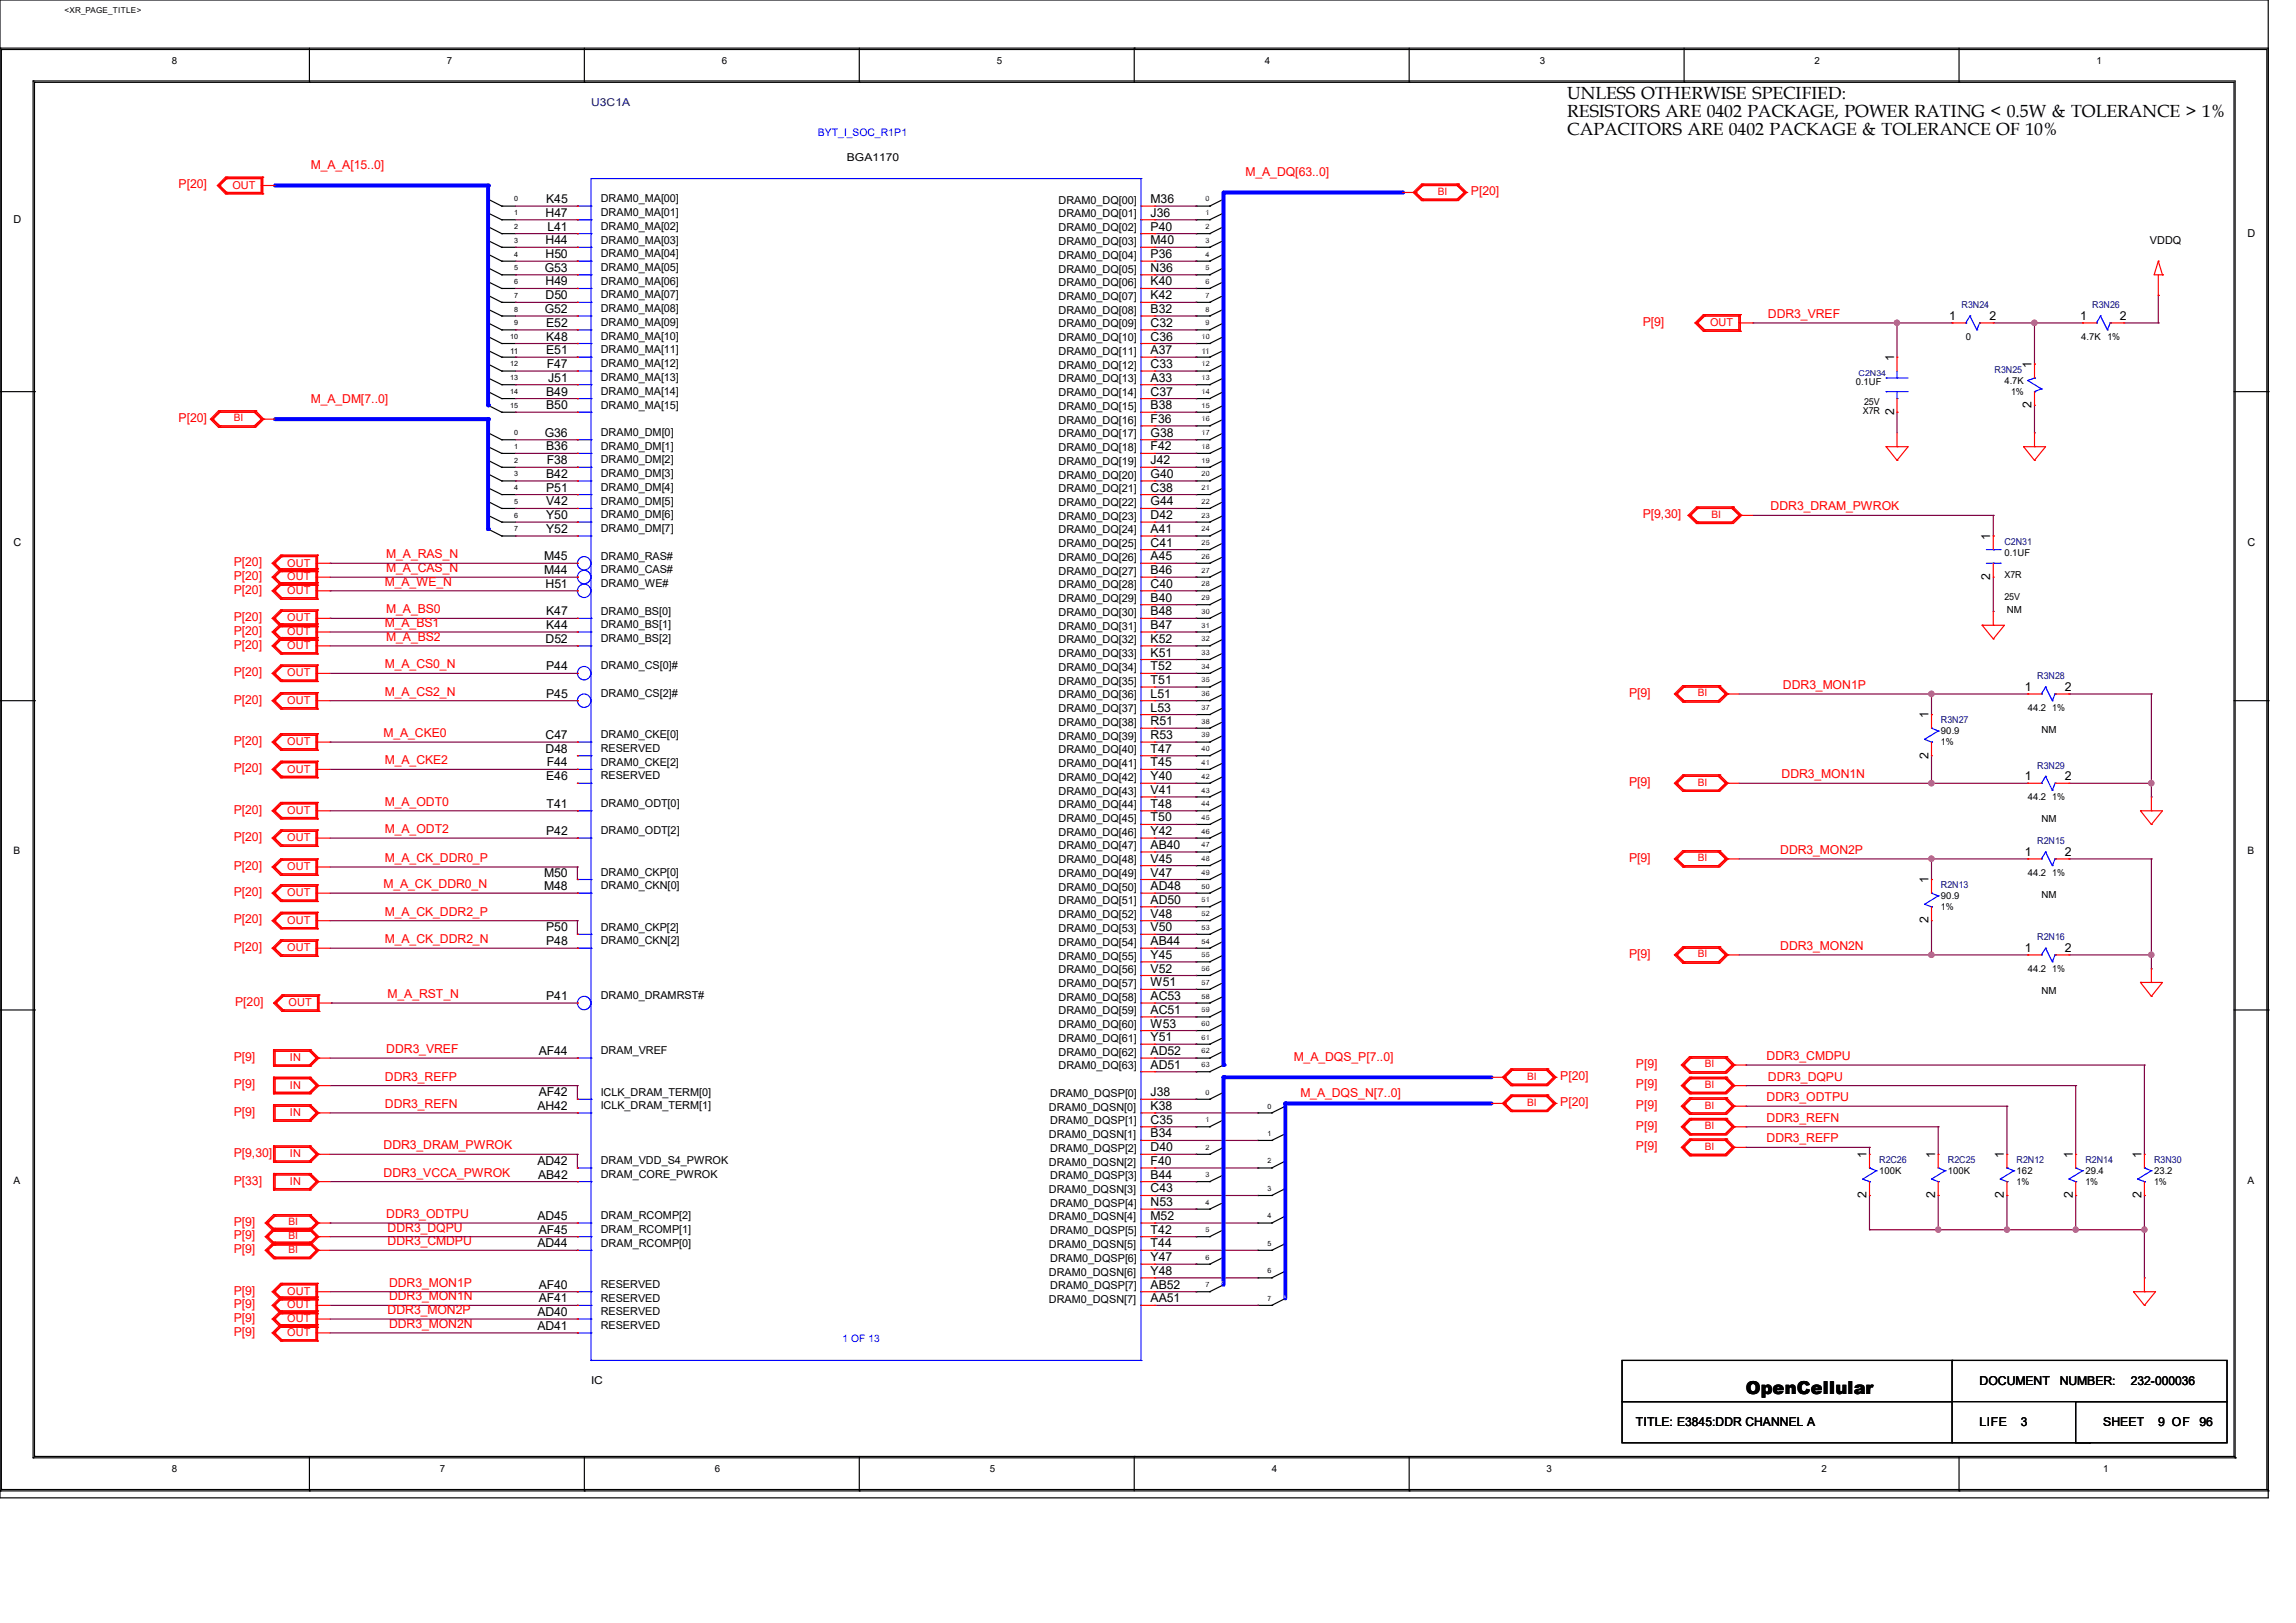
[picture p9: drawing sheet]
<svg xmlns="http://www.w3.org/2000/svg" width="420mm" height="297mm" viewBox="0 0 420 297" stroke-linecap="round" stroke-linejoin="round" font-family="sans-serif">
<defs><g id="words">
<text font-size="3.3" x="319.4" y="255.1">OpenCellular</text>
<g font-size="3.2">
<text x="286.7" y="18.2">UNLESS OTHERWISE SPECIFIED:</text>
<text x="286.7" y="21.4">RESISTORS ARE 0402 PACKAGE, POWER RATING &lt; 0.5W &amp; TOLERANCE &gt; 1%</text>
<text x="286.7" y="24.6">CAPACITORS ARE 0402 PACKAGE &amp; TOLERANCE OF 10%</text>
</g>
<g font-size="2.2" fill="#f00">
<text x="32.7" y="34.5">P[20]</text>
<text x="56.9" y="31">M_A_A[15..0]</text>
<text x="227.8" y="32.3">M_A_DQ[63..0]</text>
<text x="269.1" y="35.7">P[20]</text>
<text x="300.5" y="59.6">P[9]</text>
<text x="323.4" y="58.2">DDR3_VREF</text>
<text x="32.7" y="77.2">P[20]</text>
<text x="56.9" y="73.7">M_A_DM[7..0]</text>
<text x="300.5" y="94.8">P[9,30]</text>
<text x="323.9" y="93.4">DDR3_DRAM_PWROK</text>
<text x="42.8" y="106.1">P[20]</text>
<text x="42.8" y="103.6">P[20]</text>
<text x="70.4" y="107.2">M_A_WE_N</text>
<text x="70.7" y="104.7">M_A_CAS_N</text>
<text x="70.7" y="102.2">M_A_RAS_N</text>
<text x="42.8" y="113.7">P[20]</text>
<text x="42.8" y="108.7">P[20]</text>
<text x="70.7" y="112.2">M_A_BS0</text>
<text x="42.8" y="118.7">P[20]</text>
<text x="42.8" y="116.2">P[20]</text>
<text x="70.4" y="114.7">M_A_BS1</text>
<text x="70.7" y="117.3">M_A_BS2</text>
<text x="42.8" y="123.7">P[20]</text>
<text x="70.4" y="122.3">M_A_CS0_N</text>
<text x="42.8" y="128.8">P[20]</text>
<text x="70.4" y="127.3">M_A_CS2_N</text>
<text x="298" y="127.5">P[9]</text>
<text x="326.1" y="126.1">DDR3_MON1P</text>
<text x="42.8" y="136.3">P[20]</text>
<text x="70.1" y="134.9">M_A_CKE0</text>
<text x="42.8" y="141.4">P[20]</text>
<text x="70.4" y="139.9">M_A_CKE2</text>
<text x="298" y="143.8">P[9]</text>
<text x="325.9" y="142.4">DDR3_MON1N</text>
<text x="42.8" y="148.9">P[20]</text>
<text x="70.4" y="147.4">M_A_ODT0</text>
<text x="42.8" y="153.9">P[20]</text>
<text x="70.4" y="152.4">M_A_ODT2</text>
<text x="42.8" y="159.2">P[20]</text>
<text x="70.4" y="157.7">M_A_CK_DDR0_P</text>
<text x="298" y="157.7">P[9]</text>
<text x="325.6" y="156.3">DDR3_MON2P</text>
<text x="42.8" y="164">P[20]</text>
<text x="70.1" y="162.5">M_A_CK_DDR0_N</text>
<text x="70.4" y="167.6">M_A_CK_DDR2_P</text>
<text x="42.8" y="169">P[20]</text>
<text x="70.4" y="172.6">M_A_CK_DDR2_N</text>
<text x="325.6" y="173.8">DDR3_MON2N</text>
<text x="42.8" y="174">P[20]</text>
<text x="298" y="175.3">P[9]</text>
<text x="43" y="184.1">P[20]</text>
<text x="70.9" y="182.6">M_A_RST_N</text>
<text x="42.8" y="194.1">P[9]</text>
<text x="70.4" y="197.7">DDR3_REFP</text>
<text x="70.7" y="192.7">DDR3_VREF</text>
<text x="236.6" y="194.2">M_A_DQS_P[7..0]</text>
<text x="285.4" y="197.7">P[20]</text>
<text x="299.3" y="195.4">P[9]</text>
<text x="323.1" y="194">DDR3_CMDPU</text>
<text x="323.4" y="197.7">DDR3_DQPU</text>
<text x="42.8" y="199.2">P[9]</text>
<text x="70.4" y="202.7">DDR3_REFN</text>
<text x="237.9" y="200.7">M_A_DQS_N[7..0]</text>
<text x="285.4" y="202.4">P[20]</text>
<text x="299.3" y="202.9">P[9]</text>
<text x="299.3" y="199.2">P[9]</text>
<text x="323.1" y="201.5">DDR3_ODTPU</text>
<text x="42.8" y="204.2">P[9]</text>
<text x="299.3" y="206.7">P[9]</text>
<text x="323.1" y="205.3">DDR3_REFN</text>
<text x="323.1" y="209">DDR3_REFP</text>
<text x="42.8" y="211.8">P[9,30]</text>
<text x="70.1" y="210.3">DDR3_DRAM_PWROK</text>
<text x="70.1" y="215.3">DDR3_VCCA_PWROK</text>
<text x="299.3" y="210.5">P[9]</text>
<text x="42.8" y="216.8">P[33]</text>
<text x="42.8" y="226.8">P[9]</text>
<text x="42.8" y="224.3">P[9]</text>
<text x="70.7" y="222.9">DDR3_ODTPU</text>
<text x="70.9" y="227.9">DDR3_CMDPU</text>
<text x="70.9" y="225.4">DDR3_DQPU</text>
<text x="42.8" y="229.4">P[9]</text>
<text x="42.8" y="239.4">P[9]</text>
<text x="42.8" y="236.9">P[9]</text>
<text x="71.2" y="238">DDR3_MON1N</text>
<text x="71.2" y="235.5">DDR3_MON1P</text>
<text x="42.8" y="244.4">P[9]</text>
<text x="42.8" y="241.9">P[9]</text>
<text x="70.9" y="240.5">DDR3_MON2P</text>
<text x="71.2" y="243">DDR3_MON2N</text>
</g>
<g font-size="2.2">
<text x="99.8" y="39.7">H47</text>
<text x="99.9" y="37.2">K45</text>
<text x="210.5" y="39.7">J36</text>
<text x="210.5" y="37.2">M36</text>
<text x="99.8" y="47.2">H50</text>
<text x="99.8" y="44.7">H44</text>
<text x="100.2" y="42.2">L41</text>
<text x="210.5" y="47.2">P36</text>
<text x="210.5" y="44.7">M40</text>
<text x="210.5" y="42.2">P40</text>
<text x="99.7" y="49.7">G53</text>
<text x="99.8" y="52.2">H49</text>
<text x="210.5" y="52.2">K40</text>
<text x="210.5" y="49.7">N36</text>
<text x="99.7" y="57.3">G52</text>
<text x="99.8" y="54.8">D50</text>
<text x="99.9" y="59.8">E52</text>
<text x="210.5" y="59.8">C32</text>
<text x="210.5" y="57.3">B32</text>
<text x="210.5" y="54.8">K42</text>
<text x="356.6" y="58.5">1</text>
<text x="363.9" y="58.5">2</text>
<text x="380.5" y="58.5">1</text>
<text x="387.8" y="58.5">2</text>
<text x="99.9" y="64.8">E51</text>
<text x="99.9" y="62.3">K48</text>
<text x="210.5" y="64.8">A37</text>
<text x="210.5" y="62.3">C36</text>
<text x="100" y="67.4">F47</text>
<text x="100.2" y="69.9">J51</text>
<text x="210.5" y="69.9">A33</text>
<text x="210.5" y="67.4">C33</text>
<text x="346.5" y="66.1" transform="rotate(-90 346.5 66.1)">1</text>
<text x="371.6" y="67.4" transform="rotate(-90 371.6 67.4)">1</text>
<text x="99.9" y="74.9">B50</text>
<text x="99.9" y="72.4">B49</text>
<text x="210.5" y="77.4">F36</text>
<text x="210.5" y="74.9">B38</text>
<text x="210.5" y="72.4">C37</text>
<text x="346.5" y="76" transform="rotate(-90 346.5 76)">2</text>
<text x="371.6" y="74.7" transform="rotate(-90 371.6 74.7)">2</text>
<text x="99.7" y="79.9">G36</text>
<text x="99.9" y="82.4">B36</text>
<text x="210.5" y="82.4">F42</text>
<text x="210.5" y="79.9">G38</text>
<text x="99.9" y="90">P51</text>
<text x="99.9" y="87.5">B42</text>
<text x="100" y="85">F38</text>
<text x="210.5" y="90">C38</text>
<text x="210.5" y="87.5">G40</text>
<text x="210.5" y="85">J42</text>
<text x="99.9" y="95">Y50</text>
<text x="99.9" y="92.5">V42</text>
<text x="210.5" y="95">D42</text>
<text x="210.5" y="92.5">G44</text>
<text x="99.9" y="97.5">Y52</text>
<text x="210.5" y="100">C41</text>
<text x="210.5" y="97.5">A41</text>
<text x="364.1" y="98.8" transform="rotate(-90 364.1 98.8)">1</text>
<text x="99.6" y="105.1">M44</text>
<text x="99.6" y="102.5">M45</text>
<text x="99.8" y="107.6">H51</text>
<text x="210.5" y="107.6">C40</text>
<text x="210.5" y="105.1">B46</text>
<text x="210.5" y="102.5">A45</text>
<text x="364.1" y="106.1" transform="rotate(-90 364.1 106.1)">2</text>
<text x="99.9" y="112.6">K47</text>
<text x="210.5" y="112.6">B48</text>
<text x="210.5" y="110.1">B40</text>
<text x="99.8" y="117.6">D52</text>
<text x="99.9" y="115.1">K44</text>
<text x="210.5" y="117.6">K52</text>
<text x="210.5" y="115.1">B47</text>
<text x="99.9" y="122.7">P44</text>
<text x="210.5" y="125.2">T51</text>
<text x="210.5" y="122.7">T52</text>
<text x="210.5" y="120.1">K51</text>
<text x="99.9" y="127.7">P45</text>
<text x="210.5" y="130.2">L53</text>
<text x="210.5" y="127.7">L51</text>
<text x="352.8" y="131.5" transform="rotate(-90 352.8 131.5)">1</text>
<text x="370.4" y="126.4">1</text>
<text x="377.7" y="126.4">2</text>
<text x="99.8" y="137.8">D48</text>
<text x="99.8" y="135.3">C47</text>
<text x="210.5" y="137.8">T47</text>
<text x="210.5" y="135.3">R53</text>
<text x="210.5" y="132.7">R51</text>
<text x="99.9" y="142.8">E46</text>
<text x="100" y="140.3">F44</text>
<text x="210.5" y="142.8">Y40</text>
<text x="210.5" y="140.3">T45</text>
<text x="352.8" y="138.9" transform="rotate(-90 352.8 138.9)">2</text>
<text x="370.4" y="142.8">1</text>
<text x="377.7" y="142.8">2</text>
<text x="100" y="147.8">T41</text>
<text x="210.5" y="147.8">T48</text>
<text x="210.5" y="145.3">V41</text>
<text x="99.9" y="152.8">P42</text>
<text x="210.5" y="155.4">AB40</text>
<text x="210.5" y="152.8">Y42</text>
<text x="210.5" y="150.3">T50</text>
<text x="99.6" y="160.4">M50</text>
<text x="210.5" y="160.4">V47</text>
<text x="210.5" y="157.9">V45</text>
<text x="352.8" y="161.7" transform="rotate(-90 352.8 161.7)">1</text>
<text x="370.4" y="156.6">1</text>
<text x="377.7" y="156.6">2</text>
<text x="99.6" y="162.9">M48</text>
<text x="210.5" y="167.9">V48</text>
<text x="210.5" y="165.4">AD50</text>
<text x="210.5" y="162.9">AD48</text>
<text x="99.9" y="173">P48</text>
<text x="99.9" y="170.4">P50</text>
<text x="210.5" y="173">AB44</text>
<text x="210.5" y="170.4">V50</text>
<text x="352.8" y="169" transform="rotate(-90 352.8 169)">2</text>
<text x="210.5" y="178">V52</text>
<text x="210.5" y="175.5">Y45</text>
<text x="370.4" y="174.2">1</text>
<text x="377.7" y="174.2">2</text>
<text x="99.9" y="183">P41</text>
<text x="210.5" y="185.5">AC51</text>
<text x="210.5" y="183">AC53</text>
<text x="210.5" y="180.5">W51</text>
<text x="210.5" y="190.5">Y51</text>
<text x="210.5" y="188">W53</text>
<text x="98.6" y="193.1">AF44</text>
<text x="210.5" y="195.6">AD51</text>
<text x="210.5" y="193.1">AD52</text>
<text x="98.3" y="203.1">AH42</text>
<text x="98.6" y="200.6">AF42</text>
<text x="210.5" y="203.1">K38</text>
<text x="210.5" y="200.6">J38</text>
<text x="210.5" y="208.2">B34</text>
<text x="210.5" y="205.7">C35</text>
<text x="98.3" y="213.2">AD42</text>
<text x="98.4" y="215.7">AB42</text>
<text x="210.5" y="215.7">B44</text>
<text x="210.5" y="213.2">F40</text>
<text x="210.5" y="210.7">D40</text>
<text x="341.4" y="212" transform="rotate(-90 341.4 212)">1</text>
<text x="354" y="212" transform="rotate(-90 354 212)">1</text>
<text x="366.6" y="212" transform="rotate(-90 366.6 212)">1</text>
<text x="379.1" y="212" transform="rotate(-90 379.1 212)">1</text>
<text x="391.7" y="212" transform="rotate(-90 391.7 212)">1</text>
<text x="210.5" y="220.7">N53</text>
<text x="210.5" y="218.2">C43</text>
<text x="341.4" y="219.3" transform="rotate(-90 341.4 219.3)">2</text>
<text x="354" y="219.3" transform="rotate(-90 354 219.3)">2</text>
<text x="366.6" y="219.3" transform="rotate(-90 366.6 219.3)">2</text>
<text x="379.1" y="219.3" transform="rotate(-90 379.1 219.3)">2</text>
<text x="391.7" y="219.3" transform="rotate(-90 391.7 219.3)">2</text>
<text x="98.3" y="223.3">AD45</text>
<text x="98.6" y="225.8">AF45</text>
<text x="210.5" y="225.8">T42</text>
<text x="210.5" y="223.3">M52</text>
<text x="98.3" y="228.3">AD44</text>
<text x="210.5" y="233.3">Y48</text>
<text x="210.5" y="230.8">Y47</text>
<text x="210.5" y="228.3">T44</text>
<text x="98.6" y="238.3">AF41</text>
<text x="98.6" y="235.8">AF40</text>
<text x="210.5" y="238.3">AA51</text>
<text x="210.5" y="235.8">AB52</text>
<text x="98.3" y="243.4">AD41</text>
<text x="98.3" y="240.8">AD40</text>
<text x="362.1" y="253.5">DOCUMENT</text>
<text x="376.8" y="253.5">NUMBER:</text>
<text x="389.8" y="253.5">232-000036</text>
<text x="299.3" y="261">TITLE: E3845:DDR CHANNEL A</text>
<text x="362.1" y="261">LIFE</text>
<text x="369.6" y="261">3</text>
<text x="384.7" y="261">SHEET</text>
<text x="394.8" y="261">9 OF</text>
<text x="402.3" y="261">96</text>
</g>
<text font-size="2" fill="#000080" x="108.1" y="19.4">U3C1A</text>
<g font-size="2">
<text x="154.9" y="29.5">BGA1170</text>
<text x="2.5" y="40.8">D</text>
<text x="109.9" y="39.5">DRAM0_MA[01]</text>
<text x="109.9" y="37">DRAM0_MA[00]</text>
<text x="193.6" y="39.8">DRAM0_DQ[01]</text>
<text x="193.6" y="37.3">DRAM0_DQ[00]</text>
<text x="109.9" y="47.1">DRAM0_MA[04]</text>
<text x="109.9" y="44.6">DRAM0_MA[03]</text>
<text x="109.9" y="42">DRAM0_MA[02]</text>
<text x="193.6" y="47.3">DRAM0_DQ[04]</text>
<text x="193.6" y="44.8">DRAM0_DQ[03]</text>
<text x="193.6" y="42.3">DRAM0_DQ[02]</text>
<text x="393.3" y="44.6">VDDQ</text>
<text x="411.1" y="43.3">D</text>
<text x="109.9" y="52.1">DRAM0_MA[06]</text>
<text x="109.9" y="49.6">DRAM0_MA[05]</text>
<text x="193.6" y="52.4">DRAM0_DQ[06]</text>
<text x="193.6" y="49.9">DRAM0_DQ[05]</text>
<text x="109.9" y="59.6">DRAM0_MA[09]</text>
<text x="109.9" y="57.2">DRAM0_MA[08]</text>
<text x="109.9" y="54.6">DRAM0_MA[07]</text>
<text x="193.6" y="59.9">DRAM0_DQ[09]</text>
<text x="193.6" y="57.4">DRAM0_DQ[08]</text>
<text x="193.6" y="54.9">DRAM0_DQ[07]</text>
<text x="109.9" y="64.7">DRAM0_MA[11]</text>
<text x="109.9" y="62.2">DRAM0_MA[10]</text>
<text x="193.6" y="64.9">DRAM0_DQ[11]</text>
<text x="193.6" y="62.4">DRAM0_DQ[10]</text>
<text x="109.9" y="69.7">DRAM0_MA[13]</text>
<text x="109.9" y="67.2">DRAM0_MA[12]</text>
<text x="193.6" y="70">DRAM0_DQ[13]</text>
<text x="193.6" y="67.4">DRAM0_DQ[12]</text>
<text x="109.9" y="74.8">DRAM0_MA[15]</text>
<text x="109.9" y="72.2">DRAM0_MA[14]</text>
<text x="193.6" y="77.5">DRAM0_DQ[16]</text>
<text x="193.6" y="75">DRAM0_DQ[15]</text>
<text x="193.6" y="72.5">DRAM0_DQ[14]</text>
<text x="109.9" y="82.3">DRAM0_DM[1]</text>
<text x="109.9" y="79.8">DRAM0_DM[0]</text>
<text x="193.6" y="82.6">DRAM0_DQ[18]</text>
<text x="193.6" y="80">DRAM0_DQ[17]</text>
<text x="109.9" y="89.8">DRAM0_DM[4]</text>
<text x="109.9" y="87.3">DRAM0_DM[3]</text>
<text x="109.9" y="84.8">DRAM0_DM[2]</text>
<text x="193.6" y="87.6">DRAM0_DQ[20]</text>
<text x="193.6" y="85">DRAM0_DQ[19]</text>
<text x="109.9" y="94.9">DRAM0_DM[6]</text>
<text x="109.9" y="92.3">DRAM0_DM[5]</text>
<text x="193.6" y="95.1">DRAM0_DQ[23]</text>
<text x="193.6" y="92.6">DRAM0_DQ[22]</text>
<text x="193.6" y="90.1">DRAM0_DQ[21]</text>
<text x="2.5" y="99.9">C</text>
<text x="109.9" y="97.4">DRAM0_DM[7]</text>
<text x="193.6" y="100.2">DRAM0_DQ[25]</text>
<text x="193.6" y="97.6">DRAM0_DQ[24]</text>
<text x="411.1" y="99.9">C</text>
<text x="109.9" y="107.4">DRAM0_WE#</text>
<text x="109.9" y="104.9">DRAM0_CAS#</text>
<text x="109.9" y="102.4">DRAM0_RAS#</text>
<text x="193.6" y="107.7">DRAM0_DQ[28]</text>
<text x="193.6" y="105.2">DRAM0_DQ[27]</text>
<text x="193.6" y="102.7">DRAM0_DQ[26]</text>
<text x="109.9" y="112.5">DRAM0_BS[0]</text>
<text x="193.6" y="112.7">DRAM0_DQ[30]</text>
<text x="193.6" y="110.2">DRAM0_DQ[29]</text>
<text x="109.9" y="117.5">DRAM0_BS[2]</text>
<text x="109.9" y="115">DRAM0_BS[1]</text>
<text x="193.6" y="117.7">DRAM0_DQ[32]</text>
<text x="193.6" y="115.2">DRAM0_DQ[31]</text>
<text x="109.9" y="122.5">DRAM0_CS[0]#</text>
<text x="193.6" y="125.3">DRAM0_DQ[35]</text>
<text x="193.6" y="122.8">DRAM0_DQ[34]</text>
<text x="193.6" y="120.3">DRAM0_DQ[33]</text>
<text x="109.9" y="127.6">DRAM0_CS[2]#</text>
<text x="193.6" y="130.3">DRAM0_DQ[37]</text>
<text x="193.6" y="127.8">DRAM0_DQ[36]</text>
<text x="109.9" y="137.6">RESERVED</text>
<text x="109.9" y="135.1">DRAM0_CKE[0]</text>
<text x="193.6" y="137.9">DRAM0_DQ[40]</text>
<text x="193.6" y="135.3">DRAM0_DQ[39]</text>
<text x="193.6" y="132.8">DRAM0_DQ[38]</text>
<text x="109.9" y="142.6">RESERVED</text>
<text x="109.9" y="140.1">DRAM0_CKE[2]</text>
<text x="193.6" y="142.9">DRAM0_DQ[42]</text>
<text x="193.6" y="140.4">DRAM0_DQ[41]</text>
<text x="109.9" y="147.7">DRAM0_ODT[0]</text>
<text x="193.6" y="147.9">DRAM0_DQ[44]</text>
<text x="193.6" y="145.4">DRAM0_DQ[43]</text>
<text x="109.9" y="152.7">DRAM0_ODT[2]</text>
<text x="193.6" y="155.4">DRAM0_DQ[47]</text>
<text x="193.6" y="153">DRAM0_DQ[46]</text>
<text x="193.6" y="150.5">DRAM0_DQ[45]</text>
<text x="109.9" y="160.2">DRAM0_CKP[0]</text>
<text x="193.6" y="160.5">DRAM0_DQ[49]</text>
<text x="193.6" y="158">DRAM0_DQ[48]</text>
<text x="109.9" y="162.8">DRAM0_CKN[0]</text>
<text x="193.6" y="165.5">DRAM0_DQ[51]</text>
<text x="193.6" y="163">DRAM0_DQ[50]</text>
<text x="109.9" y="172.8">DRAM0_CKN[2]</text>
<text x="109.9" y="170.3">DRAM0_CKP[2]</text>
<text x="193.6" y="173.1">DRAM0_DQ[54]</text>
<text x="193.6" y="170.6">DRAM0_DQ[53]</text>
<text x="193.6" y="168">DRAM0_DQ[52]</text>
<text x="193.6" y="178.1">DRAM0_DQ[56]</text>
<text x="193.6" y="175.6">DRAM0_DQ[55]</text>
<text x="109.9" y="182.9">DRAM0_DRAMRST#</text>
<text x="193.6" y="185.6">DRAM0_DQ[59]</text>
<text x="193.6" y="183.1">DRAM0_DQ[58]</text>
<text x="193.6" y="180.6">DRAM0_DQ[57]</text>
<text x="193.6" y="190.7">DRAM0_DQ[61]</text>
<text x="193.6" y="188.2">DRAM0_DQ[60]</text>
<text x="109.9" y="192.9">DRAM_VREF</text>
<text x="193.6" y="195.7">DRAM0_DQ[63]</text>
<text x="193.6" y="193.2">DRAM0_DQ[62]</text>
<text x="109.9" y="203">ICLK_DRAM_TERM[1]</text>
<text x="109.9" y="200.5">ICLK_DRAM_TERM[0]</text>
<text x="191.9" y="203.2">DRAM0_DQSN[0]</text>
<text x="192.1" y="200.7">DRAM0_DQSP[0]</text>
<text x="191.9" y="208.3">DRAM0_DQSN[1]</text>
<text x="192.1" y="205.7">DRAM0_DQSP[1]</text>
<text x="109.9" y="215.6">DRAM_CORE_PWROK</text>
<text x="109.9" y="213.1">DRAM_VDD_S4_PWROK</text>
<text x="191.9" y="213.3">DRAM0_DQSN[2]</text>
<text x="192.1" y="215.8">DRAM0_DQSP[3]</text>
<text x="192.1" y="210.8">DRAM0_DQSP[2]</text>
<text x="191.9" y="218.3">DRAM0_DQSN[3]</text>
<text x="192.1" y="220.9">DRAM0_DQSP[4]</text>
<text x="109.9" y="225.6">DRAM_RCOMP[1]</text>
<text x="109.9" y="223.1">DRAM_RCOMP[2]</text>
<text x="191.9" y="223.4">DRAM0_DQSN[4]</text>
<text x="192.1" y="225.9">DRAM0_DQSP[5]</text>
<text x="109.9" y="228.1">DRAM_RCOMP[0]</text>
<text x="191.9" y="233.4">DRAM0_DQSN[6]</text>
<text x="191.9" y="228.4">DRAM0_DQSN[5]</text>
<text x="192.1" y="230.9">DRAM0_DQSP[6]</text>
<text x="109.9" y="238.2">RESERVED</text>
<text x="109.9" y="235.7">RESERVED</text>
<text x="191.9" y="238.5">DRAM0_DQSN[7]</text>
<text x="192.1" y="235.9">DRAM0_DQSP[7]</text>
<text x="109.9" y="243.2">RESERVED</text>
<text x="109.9" y="240.7">RESERVED</text>
<text x="108.1" y="253.3">IC</text>
</g>
<g font-size="2" fill="#f00">
<text x="42.5" y="34.5">OUT</text>
<text x="312.8" y="59.6">OUT</text>
<text x="52.5" y="106.2">OUT</text>
<text x="52.5" y="103.7">OUT</text>
<text x="52.5" y="113.7">OUT</text>
<text x="52.5" y="108.7">OUT</text>
<text x="52.5" y="118.7">OUT</text>
<text x="52.5" y="116.2">OUT</text>
<text x="52.5" y="123.8">OUT</text>
<text x="52.5" y="128.8">OUT</text>
<text x="52.5" y="136.4">OUT</text>
<text x="52.5" y="141.4">OUT</text>
<text x="52.5" y="148.9">OUT</text>
<text x="52.5" y="154">OUT</text>
<text x="52.5" y="159.2">OUT</text>
<text x="52.5" y="164">OUT</text>
<text x="52.5" y="169">OUT</text>
<text x="52.5" y="174.1">OUT</text>
<text x="52.8" y="184.2">OUT</text>
<text x="53" y="194.2">IN</text>
<text x="53" y="199.2">IN</text>
<text x="53" y="204.3">IN</text>
<text x="53" y="211.8">IN</text>
<text x="53" y="216.8">IN</text>
<text x="52.5" y="239.4">OUT</text>
<text x="52.5" y="236.9">OUT</text>
<text x="52.5" y="244.5">OUT</text>
<text x="52.5" y="242">OUT</text>
</g>
<g font-size="1.9" fill="#00f">
<text x="149.6" y="24.8">BYT_I_SOC_R1P1</text>
<text x="154.1" y="245.6">1 OF 13</text>
</g>
<g font-size="1.9" fill="#f00">
<text x="263" y="35.6">BI</text>
<text x="42.8" y="77.1">BI</text>
<text x="313.1" y="94.7">BI</text>
<text x="310.6" y="127.4">BI</text>
<text x="310.6" y="143.8">BI</text>
<text x="310.6" y="157.6">BI</text>
<text x="310.6" y="175.2">BI</text>
<text x="279.4" y="197.6">BI</text>
<text x="311.8" y="195.3">BI</text>
<text x="279.4" y="202.4">BI</text>
<text x="311.8" y="202.9">BI</text>
<text x="311.8" y="199.1">BI</text>
<text x="311.8" y="206.6">BI</text>
<text x="311.8" y="210.4">BI</text>
<text x="52.8" y="226.7">BI</text>
<text x="52.8" y="224.2">BI</text>
<text x="52.8" y="229.3">BI</text>
</g>
<g font-size="1.9">
<text x="2.5" y="156.3">B</text>
<text x="411.1" y="156.3">B</text>
<text x="2.5" y="216.7">A</text>
<text x="411.1" y="216.7">A</text>
</g>
<g font-size="1.8">
<text x="31.5" y="11.7">8</text>
<text x="81.7" y="11.7">7</text>
<text x="132" y="11.7">6</text>
<text x="182.3" y="11.7">5</text>
<text x="231.4" y="11.7">4</text>
<text x="281.6" y="11.7">3</text>
<text x="331.9" y="11.7">2</text>
<text x="383.5" y="11.7">1</text>
<text x="367.1" y="112.3">NM</text>
<text x="373.4" y="134.1">NM</text>
<text x="373.4" y="150.5">NM</text>
<text x="373.4" y="164.3">NM</text>
<text x="373.4" y="181.9">NM</text>
<text x="31.5" y="269.4">8</text>
<text x="80.5" y="269.4">7</text>
<text x="130.8" y="269.4">6</text>
<text x="181.1" y="269.4">5</text>
<text x="232.6" y="269.4">4</text>
<text x="282.9" y="269.4">3</text>
<text x="333.2" y="269.4">2</text>
<text x="384.7" y="269.4">1</text>
</g>
<g font-size="1.7" fill="#000080">
<text x="358.8" y="56.4">R3N24</text>
<text x="382.7" y="56.4">R3N26</text>
<text x="364.9" y="68.2">R3N25</text>
<text x="366.6" y="99.7">C2N31</text>
<text x="372.7" y="124.3">R3N28</text>
<text x="355" y="132.4">R3N27</text>
<text x="372.7" y="140.7">R3N29</text>
<text x="372.7" y="154.5">R2N15</text>
<text x="355" y="162.6">R2N13</text>
<text x="372.7" y="172.1">R2N16</text>
<text x="343.7" y="212.8">R2C26</text>
<text x="356.3" y="212.8">R2C25</text>
<text x="368.9" y="212.8">R2N12</text>
<text x="381.5" y="212.8">R2N14</text>
<text x="394" y="212.8">R3N30</text>
</g>
<g font-size="1.7">
<text x="359.6" y="62.2">0</text>
<text x="380.7" y="62.2">4.7K</text>
<text x="385.5" y="62.2">1%</text>
<text x="339.5" y="70.5">0.1UF</text>
<text x="366.6" y="70.3">4.7K</text>
<text x="340.7" y="75.8">X7R</text>
<text x="341" y="74">25V</text>
<text x="367.9" y="72.3">1%</text>
<text x="366.6" y="101.7">0.1UF</text>
<text x="366.6" y="105.7">X7R</text>
<text x="366.6" y="109.7">25V</text>
<text x="370.9" y="130.1">44.2</text>
<text x="375.4" y="130.1">1%</text>
<text x="355" y="136.4">1%</text>
<text x="355" y="134.4">90.9</text>
<text x="370.9" y="146.4">44.2</text>
<text x="375.4" y="146.4">1%</text>
<text x="370.9" y="160.3">44.2</text>
<text x="375.4" y="160.3">1%</text>
<text x="355" y="166.6">1%</text>
<text x="355" y="164.5">90.9</text>
<text x="370.9" y="177.9">44.2</text>
<text x="375.4" y="177.9">1%</text>
<text x="343.7" y="214.8">100K</text>
<text x="356.3" y="214.8">100K</text>
<text x="368.9" y="214.8">162</text>
<text x="381.5" y="214.8">29.4</text>
<text x="394" y="214.8">23.2</text>
<text x="368.9" y="216.9">1%</text>
<text x="381.5" y="216.9">1%</text>
<text x="394" y="216.9">1%</text>
</g>
<g font-size="1.5">
<text x="11.8" y="2.4">&lt;XR_PAGE_TITLE&gt;</text>
<text x="93.3" y="64.7">11</text>
<text x="219.8" y="64.7">11</text>
</g>
<text font-size="1.5" fill="#000080" x="340" y="68.7">C2N34</text>
<g font-size="1.3">
<text x="94.1" y="41.9">2</text>
<text x="94.1" y="39.4">1</text>
<text x="94.1" y="36.9">0</text>
<text x="220.5" y="41.9">2</text>
<text x="220.5" y="39.4">1</text>
<text x="220.5" y="36.9">0</text>
<text x="94.1" y="46.9">4</text>
<text x="94.1" y="44.5">3</text>
<text x="220.5" y="46.9">4</text>
<text x="220.5" y="44.5">3</text>
<text x="94.1" y="52">6</text>
<text x="94.1" y="49.4">5</text>
<text x="220.5" y="52">6</text>
<text x="220.5" y="49.4">5</text>
<text x="94.1" y="59.5">9</text>
<text x="94.1" y="57">8</text>
<text x="94.1" y="54.5">7</text>
<text x="220.5" y="59.5">9</text>
<text x="220.5" y="57">8</text>
<text x="220.5" y="54.5">7</text>
<text x="93.3" y="62">10</text>
<text x="219.8" y="62">10</text>
<text x="93.3" y="69.6">13</text>
<text x="93.3" y="67.1">12</text>
<text x="219.8" y="69.6">13</text>
<text x="219.8" y="67.1">12</text>
<text x="93.3" y="74.6">15</text>
<text x="93.3" y="72.1">14</text>
<text x="219.8" y="77.1">16</text>
<text x="219.8" y="74.6">15</text>
<text x="219.8" y="72.1">14</text>
<text x="94.1" y="82.2">1</text>
<text x="94.1" y="79.6">0</text>
<text x="219.8" y="82.2">18</text>
<text x="219.8" y="79.6">17</text>
<text x="94.1" y="89.7">4</text>
<text x="94.1" y="87.2">3</text>
<text x="94.1" y="84.7">2</text>
<text x="219.8" y="89.7">21</text>
<text x="219.8" y="87.2">20</text>
<text x="219.8" y="84.7">19</text>
<text x="94.1" y="94.7">6</text>
<text x="94.1" y="92.2">5</text>
<text x="219.8" y="94.7">23</text>
<text x="219.8" y="92.2">22</text>
<text x="94.1" y="97.2">7</text>
<text x="219.8" y="99.7">25</text>
<text x="219.8" y="97.2">24</text>
<text x="219.8" y="107.3">28</text>
<text x="219.8" y="104.8">27</text>
<text x="219.8" y="102.3">26</text>
<text x="219.8" y="112.3">30</text>
<text x="219.8" y="109.8">29</text>
<text x="219.8" y="119.9">33</text>
<text x="219.8" y="117.3">32</text>
<text x="219.8" y="114.9">31</text>
<text x="219.8" y="124.9">35</text>
<text x="219.8" y="122.4">34</text>
<text x="219.8" y="129.9">37</text>
<text x="219.8" y="127.4">36</text>
<text x="219.8" y="137.5">40</text>
<text x="219.8" y="135">39</text>
<text x="219.8" y="132.5">38</text>
<text x="219.8" y="142.5">42</text>
<text x="219.8" y="140">41</text>
<text x="219.8" y="147.5">44</text>
<text x="219.8" y="145">43</text>
<text x="219.8" y="155.1">47</text>
<text x="219.8" y="152.6">46</text>
<text x="219.8" y="150">45</text>
<text x="219.8" y="160.1">49</text>
<text x="219.8" y="157.6">48</text>
<text x="219.8" y="167.6">52</text>
<text x="219.8" y="165.1">51</text>
<text x="219.8" y="162.6">50</text>
<text x="219.8" y="172.7">54</text>
<text x="219.8" y="170.2">53</text>
<text x="219.8" y="177.7">56</text>
<text x="219.8" y="175.2">55</text>
<text x="219.8" y="185.3">59</text>
<text x="219.8" y="182.8">58</text>
<text x="219.8" y="180.2">57</text>
<text x="219.8" y="190.3">61</text>
<text x="219.8" y="187.7">60</text>
<text x="219.8" y="195.3">63</text>
<text x="219.8" y="192.8">62</text>
<text x="220.5" y="200.3">0</text>
<text x="231.9" y="202.9">0</text>
<text x="220.5" y="205.4">1</text>
<text x="231.9" y="207.9">1</text>
<text x="220.5" y="215.4">3</text>
<text x="220.5" y="210.4">2</text>
<text x="231.9" y="212.9">2</text>
<text x="220.5" y="220.5">4</text>
<text x="231.9" y="217.9">3</text>
<text x="220.5" y="225.5">5</text>
<text x="231.9" y="223">4</text>
<text x="220.5" y="230.5">6</text>
<text x="231.9" y="233">6</text>
<text x="231.9" y="228">5</text>
<text x="220.5" y="235.5">7</text>
<text x="231.9" y="238">7</text>
</g>
<g font-size=".6" fill="#fff">
<text x="219.8" y="36.3">M_A_DQ0</text>
<text x="219.8" y="38.8">M_A_DQ1</text>
<text x="219.8" y="41.3">M_A_DQ2</text>
<text x="219.8" y="43.8">M_A_DQ3</text>
<text x="219.8" y="46.4">M_A_DQ4</text>
<text x="219.8" y="48.9">M_A_DQ5</text>
<text x="219.8" y="51.4">M_A_DQ6</text>
<text x="219.8" y="53.9">M_A_DQ7</text>
<text x="219.8" y="56.4">M_A_DQ8</text>
<text x="219.8" y="58.9">M_A_DQ9</text>
<text x="383.2" y="56.4">UNNAMED_3_RESN_I168_A</text>
<text x="219.8" y="61.4">M_A_DQ10</text>
<text x="219.8" y="64">M_A_DQ11</text>
<text x="219.8" y="66.5">M_A_DQ12</text>
<text x="219.8" y="69">M_A_DQ13</text>
<text x="219.8" y="71.5">M_A_DQ14</text>
<text x="219.8" y="74">M_A_DQ15</text>
<text x="219.8" y="76.5">M_A_DQ16</text>
<text x="219.8" y="79">M_A_DQ17</text>
<text x="219.8" y="81.5">M_A_DQ18</text>
<text x="219.8" y="84.1">M_A_DQ19</text>
<text x="219.8" y="86.6">M_A_DQ20</text>
<text x="219.8" y="89.1">M_A_DQ21</text>
<text x="219.8" y="91.6">M_A_DQ22</text>
<text x="219.8" y="94.1">M_A_DQ23</text>
<text x="219.8" y="96.6">M_A_DQ24</text>
<text x="219.8" y="99.1">M_A_DQ25</text>
<text x="219.8" y="101.7">M_A_DQ26</text>
<text x="219.8" y="104.2">M_A_DQ27</text>
<text x="219.8" y="106.7">M_A_DQ28</text>
<text x="219.8" y="109.2">M_A_DQ29</text>
<text x="219.8" y="111.7">M_A_DQ30</text>
<text x="219.8" y="114.3">M_A_DQ31</text>
<text x="219.8" y="116.8">M_A_DQ32</text>
<text x="219.8" y="119.3">M_A_DQ33</text>
<text x="219.8" y="121.8">M_A_DQ34</text>
<text x="219.8" y="124.3">M_A_DQ35</text>
<text x="219.8" y="126.8">M_A_DQ36</text>
<text x="219.8" y="129.3">M_A_DQ37</text>
<text x="219.8" y="131.8">M_A_DQ38</text>
<text x="219.8" y="134.4">M_A_DQ39</text>
<text x="219.8" y="136.9">M_A_DQ40</text>
<text x="219.8" y="139.4">M_A_DQ41</text>
<text x="219.8" y="141.9">M_A_DQ42</text>
<text x="219.8" y="144.4">M_A_DQ43</text>
<text x="219.8" y="146.9">M_A_DQ44</text>
<text x="219.8" y="149.4">M_A_DQ45</text>
<text x="219.8" y="152">M_A_DQ46</text>
<text x="219.8" y="154.5">M_A_DQ47</text>
<text x="219.8" y="157">M_A_DQ48</text>
<text x="219.8" y="159.5">M_A_DQ49</text>
<text x="219.8" y="162">M_A_DQ50</text>
<text x="219.8" y="164.5">M_A_DQ51</text>
<text x="219.8" y="167">M_A_DQ52</text>
<text x="219.8" y="169.5">M_A_DQ53</text>
<text x="219.8" y="172.1">M_A_DQ54</text>
<text x="219.8" y="174.6">M_A_DQ55</text>
<text x="219.8" y="177.1">M_A_DQ56</text>
<text x="219.8" y="179.6">M_A_DQ57</text>
<text x="219.8" y="182.1">M_A_DQ58</text>
<text x="219.8" y="184.7">M_A_DQ59</text>
<text x="219.8" y="187.2">M_A_DQ60</text>
<text x="219.8" y="189.7">M_A_DQ61</text>
<text x="219.8" y="192.2">M_A_DQ62</text>
<text x="219.8" y="194.7">M_A_DQ63</text>
<text x="219.8" y="199.7">M_A_DQS_P0</text>
<text x="232.4" y="202.3">M_A_DQS_N0</text>
<text x="219.8" y="204.8">M_A_DQS_P1</text>
<text x="219.8" y="209.8">M_A_DQS_P2</text>
<text x="232.4" y="207.3">M_A_DQS_N1</text>
<text x="219.8" y="214.8">M_A_DQS_P3</text>
<text x="232.4" y="212.3">M_A_DQS_N2</text>
<text x="219.8" y="219.8">M_A_DQS_P4</text>
<text x="232.4" y="217.3">M_A_DQS_N3</text>
<text x="219.8" y="224.9">M_A_DQS_P5</text>
<text x="232.4" y="222.4">M_A_DQS_N4</text>
<text x="232.4" y="227.4">M_A_DQS_N5</text>
<text x="219.8" y="229.9">M_A_DQS_P6</text>
<text x="232.4" y="232.4">M_A_DQS_N6</text>
<text x="219.8" y="234.9">M_A_DQS_P7</text>
<text x="232.4" y="237.4">M_A_DQS_N7</text>
</g>
</g></defs>
<g fill="none" stroke="#000" stroke-width=".21">
<path d="M0 8.8h.1M0 0h414.9v274.1h-414.9zM0 8.8h414.9M.3 9.1h.1M.3 9.1v263.5M.3 9.1h414.4v263.5M6.1 14.8h.1M6.1 14.8v252M6.1 14.8h402.8v252M6.3 15.1h.1M6.3 15.1h402.3v251.4M6.3 15.1v251.4"/>
<path d="M56.6 15.1h.1M56.6 8.8v6.3M106.9 15.1h.1M106.9 8.8v6.3M157.2 15.1h.1M157.2 8.8v6.3M207.5 8.8h.1M207.5 8.8v6.3M257.8 15.1h.1M257.8 8.8v6.3M308.1 15.1h.1M308.1 8.8v6.3"/>
<path d="M358.4 15.1h.1M358.4 8.8v6.3M89.3 39h.1M89.3 36.4h.1M89.3 39l2.5 1.2M89.3 36.4l2.5 1.3M91.8 37.7h.1M91.8 37.7h2.5M218.8 37.7h.1M218.8 37.7h2.5M221.3 37.7h.1M223.8 39l-2.5 1.2"/>
<path d="M223.8 36.4l-2.5 1.3M89.3 59.1h.1M89.3 56.6h.1M89.3 54.1h.1M89.3 51.6h.1M89.3 49h.1M89.3 46.5h.1M89.3 44h.1M89.3 41.5h.1M89.3 59.1l2.5 1.3M89.3 56.6l2.5 1.2M89.3 54.1l2.5 1.2"/>
<path d="M89.3 51.6l2.5 1.2M89.3 49l2.5 1.3M89.3 46.5l2.5 1.3M89.3 44l2.5 1.3M89.3 41.5l2.5 1.3M91.8 57.8h.1M91.8 55.3h.1M91.8 52.8h.1M91.8 50.3h.1M91.8 47.8h.1M91.8 45.3h.1M91.8 42.8h.1"/>
<path d="M91.8 40.2h.1M91.8 57.8h2.5M91.8 55.3h2.5M91.8 52.8h2.5M91.8 50.3h2.5M91.8 47.8h2.5M91.8 45.3h2.5M91.8 42.8h2.5M91.8 40.2h2.5M218.8 57.8h.1M218.8 55.3h.1M218.8 52.8h.1"/>
<path d="M218.8 50.3h.1M218.8 47.8h.1M218.8 45.3h.1M218.8 42.8h.1M218.8 40.2h.1M218.8 57.8h2.5M218.8 55.3h2.5M218.8 52.8h2.5M218.8 50.3h2.5M218.8 47.8h2.5M218.8 45.3h2.5M218.8 42.8h2.5"/>
<path d="M218.8 40.2h2.5M221.3 57.8h.1M221.3 55.3h.1M221.3 52.8h.1M221.3 50.3h.1M221.3 47.8h.1M221.3 45.3h.1M221.3 42.8h.1M221.3 40.2h.1M223.8 59.1l-2.5 1.3M223.8 56.6l-2.5 1.2M223.8 54.1l-2.5 1.2"/>
<path d="M223.8 51.6l-2.5 1.2M223.8 49l-2.5 1.3M223.8 46.5l-2.5 1.3M223.8 44l-2.5 1.3M223.8 41.5l-2.5 1.3M0 71.7h6.3M6.3 71.7h.1M89.3 79.2h.1M89.3 74.2h.1M89.3 71.7h.1M89.3 69.2h.1M89.3 66.6h.1"/>
<path d="M89.3 64.1h.1M89.3 61.6h.1M89.3 79.2l2.5 1.3M89.3 74.2l2.5 1.2M89.3 71.7l2.5 1.2M89.3 69.2l2.5 1.2M89.3 66.6l2.5 1.3M89.3 64.1l2.5 1.3M89.3 61.6l2.5 1.3M91.8 75.4h.1M91.8 72.9h.1M91.8 70.4h.1"/>
<path d="M91.8 67.9h.1M91.8 65.4h.1M91.8 62.9h.1M91.8 60.4h.1M91.8 75.4h2.5M91.8 72.9h2.5M91.8 70.4h2.5M91.8 67.9h2.5M91.8 65.4h2.5M91.8 62.9h2.5M91.8 60.4h2.5M218.8 77.9h.1"/>
<path d="M218.8 75.4h.1M218.8 72.9h.1M218.8 70.4h.1M218.8 67.9h.1M218.8 65.4h.1M218.8 62.9h.1M218.8 60.4h.1M218.8 75.4h2.5M218.8 72.9h2.5M218.8 70.4h2.5M218.8 67.9h2.5M218.8 65.4h2.5"/>
<path d="M218.8 62.9h2.5M218.8 60.4h2.5M218.8 77.9h2.5M221.3 77.9h.1M221.3 75.4h.1M221.3 72.9h.1M221.3 70.4h.1M221.3 67.9h.1M221.3 65.4h.1M221.3 62.9h.1M221.3 60.4h.1M223.8 79.2l-2.5 1.3"/>
<path d="M223.8 76.7l-2.5 1.2M223.8 74.2l-2.5 1.2M223.8 71.7l-2.5 1.2M223.8 69.2l-2.5 1.2M223.8 66.6l-2.5 1.3M223.8 64.1l-2.5 1.3M223.8 61.6l-2.5 1.3M408.6 71.7h6.3M414.9 71.7h.1M89.3 96.8h.1M89.3 94.3h.1M89.3 91.8h.1"/>
<path d="M89.3 89.3h.1M89.3 86.7h.1M89.3 84.2h.1M89.3 81.7h.1M89.3 96.8l2.5 1.3M89.3 94.3l2.5 1.2M89.3 91.8l2.5 1.2M89.3 89.3l2.5 1.2M89.3 86.7l2.5 1.3M89.3 84.2l2.5 1.3M89.3 81.7l2.5 1.3M91.8 98.1h.1"/>
<path d="M91.8 95.5h.1M91.8 93h.1M91.8 90.5h.1M91.8 88h.1M91.8 85.5h.1M91.8 83h.1M91.8 80.5h.1M91.8 98.1h2.5M91.8 95.5h2.5M91.8 93h2.5M91.8 90.5h2.5M91.8 88h2.5"/>
<path d="M91.8 85.5h2.5M91.8 83h2.5M91.8 80.5h2.5M218.8 98.1h.1M218.8 95.5h.1M218.8 93h.1M218.8 90.5h.1M218.8 88h.1M218.8 85.5h.1M218.8 83h.1M218.8 80.5h.1M218.8 98.1h2.5"/>
<path d="M218.8 95.5h2.5M218.8 93h2.5M218.8 90.5h2.5M218.8 88h2.5M218.8 85.5h2.5M218.8 83h2.5M218.8 80.5h2.5M221.3 98.1h.1M221.3 95.5h.1M221.3 93h.1M221.3 90.5h.1M221.3 88h.1"/>
<path d="M221.3 85.5h.1M221.3 83h.1M221.3 80.5h.1M223.8 99.3l-2.5 1.3M223.8 96.8l-2.5 1.3M223.8 94.3l-2.5 1.2M223.8 91.8l-2.5 1.2M223.8 89.3l-2.5 1.2M223.8 86.7l-2.5 1.3M223.8 84.2l-2.5 1.3M223.8 81.7l-2.5 1.3M218.8 118.2h.1"/>
<path d="M218.8 115.7h.1M218.8 113.2h.1M218.8 110.7h.1M218.8 108.1h.1M218.8 105.6h.1M218.8 103.1h.1M218.8 100.6h.1M218.8 118.2h2.5M218.8 115.7h2.5M218.8 113.2h2.5M218.8 110.7h2.5M218.8 108.1h2.5"/>
<path d="M218.8 105.6h2.5M218.8 103.1h2.5M218.8 100.6h2.5M221.3 118.2h.1M221.3 115.7h.1M221.3 113.2h.1M221.3 110.7h.1M221.3 108.1h.1M221.3 105.6h.1M221.3 103.1h.1M221.3 100.6h.1M223.8 119.5l-2.5 1.2"/>
<path d="M223.8 116.9l-2.5 1.3M223.8 114.4l-2.5 1.3M223.8 111.9l-2.5 1.3M223.8 109.4l-2.5 1.3M223.8 106.9l-2.5 1.2M223.8 104.4l-2.5 1.2M223.8 101.9l-2.5 1.2M0 128.2h6.3M6.3 128.2h.1M218.8 138.3h.1M218.8 135.8h.1M218.8 133.3h.1"/>
<path d="M218.8 130.8h.1M218.8 128.2h.1M218.8 125.7h.1M218.8 123.2h.1M218.8 120.7h.1M218.8 138.3h2.5M218.8 135.8h2.5M218.8 133.3h2.5M218.8 130.8h2.5M218.8 128.2h2.5M218.8 125.7h2.5M218.8 123.2h2.5"/>
<path d="M218.8 120.7h2.5M221.3 138.3h.1M221.3 135.8h.1M221.3 133.3h.1M221.3 130.8h.1M221.3 128.2h.1M221.3 125.7h.1M221.3 123.2h.1M221.3 120.7h.1M223.8 139.6l-2.5 1.2M223.8 137l-2.5 1.3M223.8 134.5l-2.5 1.3"/>
<path d="M223.8 132l-2.5 1.3M223.8 129.5l-2.5 1.3M223.8 127l-2.5 1.2M223.8 124.5l-2.5 1.2M223.8 122l-2.5 1.2M408.6 128.2h6.3M414.9 128.2h.1M218.8 158.4h.1M218.8 155.9h.1M218.8 153.4h.1M218.8 150.9h.1M218.8 148.4h.1"/>
<path d="M218.8 145.8h.1M218.8 143.3h.1M218.8 140.8h.1M218.8 158.4h2.5M218.8 155.9h2.5M218.8 153.4h2.5M218.8 150.9h2.5M218.8 148.4h2.5M218.8 145.8h2.5M218.8 143.3h2.5M218.8 140.8h2.5M221.3 158.4h.1"/>
<path d="M221.3 155.9h.1M221.3 153.4h.1M221.3 150.9h.1M221.3 148.4h.1M221.3 145.8h.1M221.3 143.3h.1M221.3 140.8h.1M223.8 159.7l-2.5 1.3M223.8 157.2l-2.5 1.2M223.8 154.6l-2.5 1.3M223.8 152.1l-2.5 1.3M223.8 149.6l-2.5 1.3"/>
<path d="M223.8 147.1l-2.5 1.3M223.8 144.6l-2.5 1.2M223.8 142.1l-2.5 1.2M218.8 178.5h.1M218.8 176h.1M218.8 173.5h.1M218.8 171h.1M218.8 168.5h.1M218.8 165.9h.1M218.8 163.4h.1M218.8 161h.1M218.8 178.5h2.5"/>
<path d="M218.8 176h2.5M218.8 173.5h2.5M218.8 171h2.5M218.8 168.5h2.5M218.8 165.9h2.5M218.8 163.4h2.5M218.8 161h2.5M221.3 178.5h.1M221.3 176h.1M221.3 173.5h.1M221.3 171h.1M221.3 168.5h.1"/>
<path d="M221.3 165.9h.1M221.3 163.4h.1M221.3 161h.1M223.8 179.8l-2.5 1.3M223.8 177.3l-2.5 1.2M223.8 174.8l-2.5 1.2M223.8 172.3l-2.5 1.2M223.8 169.8l-2.5 1.2M223.8 167.2l-2.5 1.3M223.8 164.7l-2.5 1.2M223.8 162.2l-2.5 1.2M0 184.8h6.3"/>
<path d="M6.3 184.8h.1M218.8 196.1h.1M218.8 193.6h.1M218.8 191.1h.1M218.8 188.6h.1M218.8 186.1h.1M218.8 183.6h.1M218.8 181.1h.1M218.8 196.1h2.5M218.8 193.6h2.5M218.8 191.1h2.5M218.8 188.6h2.5"/>
<path d="M218.8 186.1h2.5M218.8 183.6h2.5M218.8 181.1h2.5M221.3 196.1h.1M221.3 193.6h.1M221.3 191.1h.1M221.3 188.6h.1M221.3 186.1h.1M221.3 183.6h.1M221.3 181.1h.1M223.8 199.9l-2.5 1.3M223.8 194.9l-2.5 1.2"/>
<path d="M223.8 192.4l-2.5 1.2M223.8 189.9l-2.5 1.2M223.8 187.3l-2.5 1.3M223.8 184.8l-2.5 1.3M223.8 182.3l-2.5 1.3M408.6 184.8h6.3M414.9 184.8h.1M218.8 216.2h.1M218.8 211.2h.1M218.8 206.2h.1M218.8 201.2h.1M218.8 216.2h2.5"/>
<path d="M218.8 211.2h2.5M218.8 206.2h2.5M218.8 201.2h2.5M221.3 216.2h.1M221.3 211.2h.1M221.3 206.2h.1M221.3 201.2h.1M223.8 215l-2.5 1.2M223.8 210l-2.5 1.2M223.8 204.9l-2.5 1.3M230.1 218.8h.1M230.1 213.7h.1"/>
<path d="M230.1 208.7h.1M230.1 203.7h.1M230.1 218.8h2.5M230.1 213.7h2.5M230.1 208.7h2.5M230.1 203.7h2.5M232.6 218.8h.1M232.6 213.7h.1M232.6 208.7h.1M232.6 203.7h.1M235.1 217.5l-2.5 1.3M235.1 212.5l-2.5 1.2"/>
<path d="M235.1 207.5l-2.5 1.2M235.1 202.4l-2.5 1.3M218.8 236.4h.1M218.8 231.4h.1M218.8 226.3h.1M218.8 221.3h.1M218.8 236.4h2.5M218.8 231.4h2.5M218.8 226.3h2.5M218.8 221.3h2.5M221.3 236.4h.1M221.3 231.4h.1"/>
<path d="M221.3 226.3h.1M221.3 221.3h.1M223.8 235.1l-2.5 1.3M223.8 230.1l-2.5 1.3M223.8 225l-2.5 1.3M223.8 220l-2.5 1.3M230.1 238.9h.1M230.1 233.8h.1M230.1 228.8h.1M230.1 223.8h.1M230.1 238.9h2.5M230.1 233.8h2.5"/>
<path d="M230.1 228.8h2.5M230.1 223.8h2.5M232.6 238.9h.1M232.6 233.8h.1M232.6 228.8h.1M232.6 223.8h.1M235.1 237.6l-2.5 1.3M235.1 232.6l-2.5 1.2M235.1 227.6l-2.5 1.2M235.1 222.5l-2.5 1.3M0 272.8h.1M0 272.8h414.9"/>
<path d="M.3 272.6h.1M.3 272.6h414.4M6.1 266.8h.1M6.1 266.8h402.8M6.3 266.5h.1M6.3 266.5h402.3M56.6 272.8h.1M56.6 266.5v6.3M106.9 272.8h.1M106.9 266.5v6.3M157.2 272.8h.1M157.2 266.5v6.3"/>
<path d="M207.5 266.5h.1M207.5 266.5v6.3M257.8 272.8h.1M257.8 266.5v6.3M358.4 272.8h.1M358.4 266.5v6.3M408.6 266.5h.1M408.9 266.8h.1M414.7 272.6h.1M414.9 272.8h.1"/>
</g>
<g fill="none" stroke="#800040" stroke-width=".21">
<path d="M94.3 37.7h11.3M105.6 37.7h.1M320.6 59.1h.1M320.6 59.1h36.5M347 59.1h.1M347 59.1v6.3M357.1 59.1h.1M94.3 65.4h.1M94.3 70.4h.1M94.3 62.9h11.3M94.3 65.4h11.3M94.3 67.9h11.3"/>
<path d="M94.3 70.4h11.3M94.3 72.9h11.3M105.6 62.9h.1M105.6 67.9h.1M105.6 72.9h.1M347 75.4h.1M347 75.4v3.8M372.2 79.2h.1M372.2 74.2v5M320.6 94.3h44M364.6 94.3h.1M364.6 98.1h.1"/>
<path d="M364.6 94.3v3.8M364.6 111.9h.1M364.6 105.6v6.3M318.1 127h52.8M353.3 127h.1M353.3 130.8h.1M353.3 127v3.8M353.3 138.3v5M370.9 127h.1M378.5 127h.1M378.5 127h15M393.5 127h.1"/>
<path d="M393.5 127v18.8M318.1 143.3h52.8M318.1 157.2h52.8M353.3 143.3h.1M353.3 157.2h.1M353.3 157.2v3.8M370.9 143.3h.1M370.9 157.2h.1M378.5 157.2h.1M378.5 143.3h15M378.5 157.2h15M393.5 143.3h.1"/>
<path d="M393.5 145.8h.1M393.5 157.2h.1M393.5 157.2v20.1M318.1 174.8h52.8M353.3 174.8h.1M353.3 161h.1M353.3 168.5v6.3M370.9 174.8h.1M378.5 174.8h15M393.5 174.8h.1M393.5 177.3h.1M60.4 198.7h45.2"/>
<path d="M60.4 193.6h45.2M105.6 198.7h.1M105.6 193.6h.1M319.4 194.9h.1M319.4 198.7h.1M319.4 194.9h72.9M319.4 198.7h60.3M379.7 198.7h.1M379.7 198.7v12.5M392.3 194.9h.1M392.3 194.9v16.3M60.4 211.2h45.2"/>
<path d="M60.4 203.7h45.2M60.4 216.2h45.2M105.6 211.2h.1M105.6 203.7h.1M105.6 216.2h.1M319.4 202.4h.1M319.4 206.2h.1M319.4 210h.1M319.4 202.4h47.7M319.4 206.2h35.1M319.4 210h22.6M342 210h.1"/>
<path d="M342 218.8h.1M342 210v1.2M342 218.8v6.2M354.5 206.2h.1M354.5 218.8h.1M354.5 206.2v5M354.5 218.8v6.2M367.1 202.4h.1M367.1 218.8h.1M367.1 202.4v8.8M367.1 218.8v6.2M379.7 218.8h.1"/>
<path d="M379.7 218.8v6.2M392.3 218.8h.1M392.3 218.8v15M60.4 223.8h.1M60.4 228.8h45.2M60.4 226.3h45.2M60.4 238.9h45.2M60.4 236.4h45.2M60.4 223.8h45.2M105.6 228.8h.1M105.6 226.3h.1M105.6 238.9h.1"/>
<path d="M105.6 236.4h.1M342 225h.1M342 225h50.3M354.5 225h.1M367.1 225h.1M379.7 225h.1M392.3 233.8h.1M60.4 243.9h45.2M60.4 241.4h45.2M105.6 243.9h.1M105.6 241.4h.1"/>
</g>
<g fill="#f0f" stroke="#f0f" stroke-width=".21">
<circle cx="353.3" cy="143.3" r=".49"/>
<circle cx="353.3" cy="127" r=".49"/>
<circle cx="353.3" cy="174.7" r=".49"/>
<circle cx="353.3" cy="157.1" r=".49"/>
<circle cx="347" cy="59.1" r=".49"/>
<circle cx="354.5" cy="225" r=".48"/>
<circle cx="379.7" cy="225" r=".48"/>
<circle cx="367.1" cy="225" r=".48"/>
<circle cx="392.2" cy="225" r=".48"/>
<circle cx="393.5" cy="174.7" r=".49"/>
<circle cx="393.5" cy="143.3" r=".49"/>
</g>
<path d="M50.3 34h39" fill="none" stroke="#00f" stroke-width=".72"/>
<circle cx="89.3" cy="34" r=".36" fill="#00f"/>
<path d="M89.3 34v40.2" fill="none" stroke="#00f" stroke-width=".72"/>
<circle cx="89.3" cy="74.2" r=".36" fill="#00f"/>
<g fill="none" stroke="#800040" stroke-width=".21">
<path d="M94.3 45.3h.1M94.3 50.3h.1M94.3 55.3h.1M94.3 40.2h11.3M94.3 42.8h11.3M94.3 45.3h11.3M94.3 47.8h11.3M94.3 50.3h11.3M94.3 52.8h11.3M94.3 55.3h11.3M94.3 57.8h11.3M105.6 40.2h.1"/>
<path d="M105.6 42.8h.1M105.6 47.8h.1M105.6 52.8h.1M105.6 57.8h.1M94.3 75.4h.1M94.3 60.4h.1M94.3 75.4h11.3M94.3 60.4h11.3M94.3 88h.1M94.3 93h.1M94.3 80.5h11.3M94.3 83h11.3"/>
<path d="M94.3 85.5h11.3M94.3 88h11.3M94.3 90.5h11.3M94.3 93h11.3M94.3 95.5h11.3M105.6 80.5h.1M105.6 83h.1M105.6 85.5h.1M105.6 90.5h.1M105.6 95.5h.1M60.4 113.2h.1M60.4 113.2h45.2"/>
<path d="M60.4 115.7h45.2M60.4 118.2h45.2M60.4 105.6h45.2M105.6 115.7h.1M105.6 118.2h.1M105.6 105.6h.1M60.4 135.8h.1M60.4 135.8h45.2M60.4 123.2h45.2M60.4 128.2h45.2M105.6 123.2h.1M105.6 128.2h.1"/>
<path d="M60.4 140.8h45.2M60.4 158.7h45.2M105.6 140.8h.1M105.6 158.7h.1M60.4 163.4h45.2M60.4 173.5h45.2M60.4 168.5h45.2M105.6 163.4h.1M105.6 173.5h.1M105.6 168.5h.1"/>
</g>
<path d="M50.3 76.7h39" fill="none" stroke="#00f" stroke-width=".72"/>
<circle cx="89.3" cy="76.7" r=".36" fill="#00f"/>
<path d="M89.3 76.7v20.1" fill="none" stroke="#00f" stroke-width=".72"/>
<circle cx="89.3" cy="96.8" r=".36" fill="#00f"/>
<g fill="none" stroke="#800040" stroke-width=".21">
<path d="M211.2 37.7h7.6M218.8 37.7h.1M211.2 40.2h7.6M211.2 42.8h7.6M211.2 45.3h7.6M211.2 47.8h7.6M211.2 50.3h7.6M218.8 40.2h.1M218.8 42.8h.1M218.8 45.3h.1M218.8 47.8h.1M218.8 50.3h.1"/>
<path d="M211.2 62.9h7.6M211.2 65.4h7.6M211.2 67.9h7.6M211.2 70.4h7.6M211.2 72.9h7.6M211.2 75.4h7.6M211.2 77.9h7.6M218.8 62.9h.1M218.8 65.4h.1M218.8 67.9h.1M218.8 70.4h.1M218.8 72.9h.1"/>
<path d="M218.8 75.4h.1M218.8 77.9h.1M94.3 98.1h.1M94.3 98.1h11.3M211.2 98.1h7.6M211.2 80.5h7.6M211.2 83h7.6M211.2 85.5h7.6M211.2 88h7.6M211.2 90.5h7.6M211.2 93h7.6M211.2 95.5h7.6"/>
<path d="M218.8 80.5h.1M218.8 83h.1M218.8 85.5h.1M218.8 88h.1M218.8 90.5h.1M218.8 93h.1M218.8 95.5h.1M218.8 98.1h.1M211.2 100.6h7.6M211.2 103.1h7.6M211.2 105.6h7.6M211.2 108.1h7.6"/>
<path d="M211.2 110.7h7.6M211.2 113.2h7.6M211.2 115.7h7.6M211.2 118.2h7.6M218.8 100.6h.1M218.8 103.1h.1M218.8 105.6h.1M218.8 108.1h.1M218.8 110.7h.1M218.8 113.2h.1M218.8 115.7h.1M218.8 118.2h.1"/>
<path d="M211.2 120.7h7.6M211.2 123.2h7.6M211.2 125.7h7.6M211.2 128.2h7.6M211.2 130.8h7.6M211.2 133.3h7.6M211.2 135.8h7.6M211.2 138.3h7.6M218.8 120.7h.1M218.8 123.2h.1M218.8 125.7h.1M218.8 128.2h.1"/>
<path d="M218.8 130.8h.1M218.8 133.3h.1M218.8 135.8h.1M218.8 138.3h.1M211.2 140.8h7.6M211.2 143.3h7.6M211.2 145.8h7.6M211.2 148.4h7.6M211.2 150.9h7.6M211.2 153.4h7.6M211.2 155.9h7.6M211.2 158.4h7.6"/>
<path d="M218.8 140.8h.1M218.8 143.3h.1M218.8 145.8h.1M218.8 148.4h.1M218.8 150.9h.1M218.8 153.4h.1M218.8 155.9h.1M218.8 158.4h.1M211.2 161h7.6M211.2 163.4h7.6M211.2 165.9h7.6M211.2 168.5h7.6"/>
<path d="M211.2 171h7.6M211.2 173.5h7.6M211.2 176h7.6M211.2 178.5h7.6M218.8 161h.1M218.8 163.4h.1M218.8 165.9h.1M218.8 168.5h.1M218.8 171h.1M218.8 173.5h.1M218.8 176h.1M218.8 178.5h.1"/>
<path d="M211.2 181.1h7.6M211.2 183.6h7.6M211.2 186.1h7.6M211.2 188.6h7.6M211.2 191.1h7.6M211.2 193.6h7.6M218.8 181.1h.1M218.8 183.6h.1M218.8 186.1h.1M218.8 188.6h.1M218.8 191.1h.1M218.8 193.6h.1"/>
</g>
<path d="M223.8 35.2v159.7" fill="none" stroke="#00f" stroke-width=".72"/>
<circle cx="223.8" cy="194.9" r=".36" fill="#00f"/>
<path d="M223.8 35.2h32.7" fill="none" stroke="#00f" stroke-width=".72"/>
<circle cx="256.5" cy="35.2" r=".36" fill="#00f"/>
<g fill="none" stroke="#800040" stroke-width=".21">
<path d="M211.2 52.8h7.6M211.2 55.3h7.6M211.2 57.8h7.6M218.8 52.8h.1M218.8 55.3h.1M218.8 57.8h.1M211.2 60.4h7.6M218.8 60.4h.1M211.2 196.1h7.6M218.8 196.1h.1M211.2 203.7h.1M211.2 208.7h.1"/>
<path d="M211.2 213.7h.1M211.2 218.8h.1M211.2 203.7h18.9M211.2 208.7h18.9M211.2 213.7h18.9M211.2 218.8h18.9M211.2 223.8h.1M211.2 228.8h.1M211.2 233.8h.1M211.2 223.8h18.9M211.2 228.8h18.9M211.2 233.8h18.9"/>
</g>
<path d="M235.1 201.9v35.7" fill="none" stroke="#00f" stroke-width=".72"/>
<circle cx="235.1" cy="201.9" r=".36" fill="#00f"/>
<path d="M235.1 201.9h37.7" fill="none" stroke="#00f" stroke-width=".72"/>
<circle cx="235.1" cy="201.9" r=".36" fill="#00f"/>
<g fill="none" stroke="#800040" stroke-width=".21">
<path d="M211.2 201.2h7.6M211.2 206.2h7.6M211.2 211.2h7.6M211.2 216.2h7.6M218.8 201.2h.1M218.8 206.2h.1M218.8 211.2h.1M218.8 216.2h.1M211.2 238.9h18.9M211.2 221.3h7.6M211.2 226.3h7.6M211.2 231.4h7.6"/>
<path d="M218.8 221.3h.1M218.8 226.3h.1M218.8 231.4h.1M230.1 238.9h.1"/>
</g>
<path d="M223.8 197.1v38" fill="none" stroke="#00f" stroke-width=".72"/>
<circle cx="223.8" cy="197.1" r=".36" fill="#00f"/>
<path d="M223.8 197.1h49" fill="none" stroke="#00f" stroke-width=".72"/>
<circle cx="223.8" cy="197.1" r=".36" fill="#00f"/>
<g fill="none" stroke="#800040" stroke-width=".21">
<path d="M364.6 59.1h16.4M372.2 59.1h.1M372.2 59.1v7.5M381 59.1h.1M388.5 59.1h6.3M394.8 59.1h.1M394.8 54.1h.1M394.8 54.1v5M372.2 66.6h.1M60.4 103.1h.1M60.4 108.1h.1M60.4 103.1h45.2"/>
<path d="M60.4 108.1h45.2M60.4 148.4h45.2M60.4 153.4h45.2M105.6 148.4h.1M105.6 153.4h.1M105.6 158.7v2.3M105.6 161h.1M105.6 171h.1M105.6 168.5v2.5M60.6 183.6h.1M60.6 183.6h45M105.6 198.7v2.5"/>
<path d="M105.6 201.2h.1M105.6 213.7h.1M105.6 211.2v2.5M211.2 236.4h7.6M218.8 236.4h.1"/>
</g>
<g fill="#f0f" stroke="#f0f" stroke-width=".21">
<circle cx="372.1" cy="59.1" r=".49"/>
<circle cx="353.3" cy="143.3" r=".49"/>
<circle cx="353.3" cy="127" r=".49"/>
<circle cx="353.3" cy="174.7" r=".49"/>
<circle cx="353.3" cy="157.1" r=".49"/>
<circle cx="347" cy="59.1" r=".49"/>
<circle cx="354.5" cy="225" r=".48"/>
<circle cx="379.7" cy="225" r=".48"/>
<circle cx="367.1" cy="225" r=".48"/>
<circle cx="392.2" cy="225" r=".48"/>
<circle cx="393.5" cy="174.7" r=".49"/>
<circle cx="393.5" cy="143.3" r=".49"/>
</g>
<g fill="none" stroke="#f00" stroke-width=".21">
<path d="M39.8 34h.1M39.8 34l1.4 1.5M40 34h.1M40 34l1.5 1.2M40 34l1.5 1.5M40.2 34h.1M40.2 34l1.3 1.2M41.2 32.4h.1M41.2 35.5h.1M41.2 32.4h6.8M41.2 35.5h6.8M41.2 32.4l-1.4 1.6"/>
<path d="M41.5 32.7h.1M41.5 32.4h.1M41.5 35.5h.1M41.5 35.2h.1M41.5 32.7l-1.3 1.3M41.5 32.7h6.3M41.5 32.7l-1.5 1.3M41.5 32.4l-1.5 1.6M41.5 35.2h6.3M47.8 34h.1M47.8 32.7h.1M47.8 35.2h.1"/>
<path d="M47.8 34h2.5M47.8 32.7v2.5M48 32.4h.1M48 35.5h.1M48 32.4v3.1M105.6 37.7h.1M208.7 37.7h2.5M211.2 37.7h.1M256.5 35.2h2.5M258.5 35.2h.1M258.5 35.2l1.5 1.5M258.7 35.2h.1"/>
<path d="M258.7 35.2l1.6 1.5M258.7 35.2l1.6 1.2M259 35.2h.1M259 35.2l1.3 1.2M260 36.7h.1M260 33.7h.1M260 33.7h6.8M260 33.7l-1.5 1.5M260.3 36.7h.1M260.3 33.7h.1M260.3 36.4h.1M260.3 34h.1"/>
<path d="M260.3 34h6.2M260.3 33.7l-1.6 1.5M260.3 36.4h6.2M260.3 34l-1.6 1.2M260.3 34l-1.3 1.2M266.5 34h.1M266.5 33.7h.1M266.5 34l1.3 1.2M266.5 34l1.6 1.2M266.5 33.7l1.6 1.5M266.8 33.7h.1M266.8 33.7l1.5 1.5"/>
<path d="M267.8 35.2h.1M267.8 35.2l-1.3 1.2M268.1 35.2h.1M268.1 35.2l-1.6 1.2M268.1 35.2l-1.6 1.5M268.3 35.2h.1M268.3 35.2l-1.5 1.5h-6.8M105.6 57.8h.1M105.6 55.3h.1M105.6 52.8h.1M105.6 50.3h.1M105.6 47.8h.1"/>
<path d="M105.6 45.3h.1M105.6 42.8h.1M105.6 40.2h.1M208.7 50.3h2.5M208.7 57.8h2.5M208.7 55.3h2.5M208.7 52.8h2.5M208.7 47.8h2.5M208.7 45.3h2.5M208.7 42.8h2.5M208.7 40.2h2.5M211.2 57.8h.1"/>
<path d="M211.2 55.3h.1M211.2 52.8h.1M211.2 50.3h.1M211.2 47.8h.1M211.2 45.3h.1M211.2 42.8h.1M211.2 40.2h.1M310 59.1h.1M310 59.1l1.6 1.5M310.3 59.1h.1M310.3 59.1l1.5 1.3M310.3 59.1l1.5 1.5"/>
<path d="M310.6 59.1h.1M310.6 59.1l1.2 1.3M311.6 57.6h.1M311.6 57.6h6.7M311.6 57.6l-1.6 1.5M311.8 57.8h.1M311.8 57.6h.1M311.8 57.8l-1.2 1.3M311.8 57.8h6.3M311.8 57.8l-1.5 1.3M311.8 57.6l-1.5 1.5M318.1 59.1h.1"/>
<path d="M318.1 57.8h.1M318.1 59.1h2.5M318.1 57.8v2.6M318.3 57.6h.1M318.3 57.6v3M357.1 59.1h.1M357.1 59.1h2.5M362.1 59.1h2.5M364.6 59.1h.1M381 59.1h.1M381 59.1h2.5M386 59.1h2.5"/>
<path d="M388.5 59.1h.1M394.8 54.1h.1M394.8 47.8h.1M394.8 50.3v3.8M394.8 47.8l.8 2.5M394.8 47.8l-.8 2.5h1.6M395.6 50.3h.1M38.5 76.7h.1M38.5 76.7l1.5 1.5M38.7 76.7h.1M38.7 76.7l1.5 1.5M38.7 76.7l1.5 1.2"/>
<path d="M39 76.7h.1M39 76.7l1.2 1.2M40 78.2h.1M40 75.2h.1M40 75.2h6.8M40 75.2l-1.5 1.5M40.2 78.2h.1M40.2 75.2h.1M40.2 77.9h.1M40.2 75.4h.1M40.2 75.2l-1.5 1.5M40.2 77.9h6.3"/>
<path d="M40.2 75.4h6.3M40.2 75.4l-1.5 1.3M40.2 75.4l-1.2 1.3M46.5 75.4h.1M46.5 75.2h.1M46.5 75.4l1.3 1.3M46.5 75.4l1.5 1.3M46.5 75.2l1.5 1.5M46.8 75.2h.1M46.8 75.2l1.5 1.5M47.8 76.7h.1M47.8 76.7l-1.3 1.2"/>
<path d="M47.8 76.7h2.5M48 76.7h.1M48 76.7l-1.5 1.2M48 76.7l-1.5 1.5M48.3 76.7h.1M48.3 76.7l-1.5 1.5h-6.8M105.6 75.4h.1M105.6 72.9h.1M105.6 70.4h.1M105.6 67.9h.1M105.6 65.4h.1M105.6 62.9h.1"/>
<path d="M105.6 60.4h.1M208.7 77.9h2.5M208.7 75.4h2.5M208.7 60.4h2.5M208.7 72.9h2.5M208.7 70.4h2.5M208.7 67.9h2.5M208.7 65.4h2.5M208.7 62.9h2.5M211.2 77.9h.1M211.2 75.4h.1M211.2 72.9h.1"/>
<path d="M211.2 70.4h.1M211.2 67.9h.1M211.2 65.4h.1M211.2 62.9h.1M211.2 60.4h.1M311.6 60.6h.1M311.6 60.6h6.7M311.8 60.6h.1M311.8 60.4h.1M311.8 60.4h6.3M318.1 60.4h.1M318.3 60.6h.1"/>
<path d="M347 65.4h.1M347 75.4h.1M347 65.4v2.5M347 72.9v2.5M347 79.2v2.5M372.2 66.6h.1M372.2 74.2h.1M372.2 66.6v2.6M372.2 71.7v2.5M372.2 79.2v2.5M105.6 98.1h.1M105.6 95.5h.1"/>
<path d="M105.6 93h.1M105.6 90.5h.1M105.6 88h.1M105.6 85.5h.1M105.6 83h.1M105.6 80.5h.1M208.7 95.5h2.5M208.7 93h2.5M208.7 98.1h2.5M208.7 90.5h2.5M208.7 88h2.5M208.7 85.5h2.5"/>
<path d="M208.7 83h2.5M208.7 80.5h2.5M211.2 98.1h.1M211.2 95.5h.1M211.2 93h.1M211.2 90.5h.1M211.2 88h.1M211.2 85.5h.1M211.2 83h.1M211.2 80.5h.1M308.8 94.3h.1M308.8 94.3l1.5 1.5"/>
<path d="M309 94.3h.1M309 94.3l1.6 1.5M309 94.3l1.6 1.2M309.3 94.3h.1M309.3 94.3l1.3 1.2M310.3 95.8h.1M310.3 92.8h.1M310.3 92.8h6.8M310.3 92.8l-1.5 1.5M310.6 95.8h.1M310.6 92.8h.1M310.6 95.5h.1"/>
<path d="M310.6 93h.1M310.6 92.8l-1.6 1.5M310.6 95.5h6.2M310.6 93h6.2M310.6 93l-1.6 1.3M310.6 93l-1.3 1.3M316.8 93h.1M316.8 92.8h.1M316.8 93l1.3 1.3M316.8 93l1.5 1.3M316.8 92.8l1.5 1.5M317.1 92.8h.1"/>
<path d="M317.1 92.8l1.5 1.5M318.1 94.3h.1M318.1 94.3l-1.3 1.2M318.1 94.3h2.5M318.3 94.3h.1M318.3 94.3l-1.5 1.2M318.3 94.3l-1.5 1.5M318.6 94.3h.1M318.6 94.3l-1.5 1.5h-6.8M345 81.7h.1M345 81.7l2 2.5M345 81.7h4l-2 2.5"/>
<path d="M347 81.7h.1M347 84.2h.1M364.6 98.1h.1M364.6 98.1v2.5M370.2 81.7h.1M370.2 81.7h4l-2 2.5M370.2 81.7l2 2.5M372.2 81.7h.1M372.2 84.2h.1M49.8 118.2h.1M49.8 115.7h.1M49.8 113.2h.1"/>
<path d="M49.8 108.1h.1M49.8 105.6h.1M49.8 103.1h.1M49.8 118.2l1.5 1.5M49.8 115.7l1.5 1.5M49.8 113.2l1.5 1.5M49.8 108.1l1.5 1.5M49.8 105.6l1.5 1.5M49.8 103.1l1.5 1.5M50 118.2h.1M50 115.7h.1M50 113.2h.1"/>
<path d="M50 108.1h.1M50 105.6h.1M50 103.1h.1M50 118.2l1.6 1.3M50 118.2l1.6 1.5M50 115.7l1.6 1.2M50 115.7l1.6 1.5M50 113.2l1.6 1.2M50 113.2l1.6 1.5M50 108.1l1.6 1.3M50 108.1l1.6 1.5M50 105.6l1.6 1.3"/>
<path d="M50 105.6l1.6 1.5M50 103.1l1.6 1.3M50 103.1l1.6 1.5M50.3 118.2h.1M50.3 115.7h.1M50.3 113.2h.1M50.3 108.1h.1M50.3 105.6h.1M50.3 103.1h.1M50.3 118.2l1.3 1.3M50.3 115.7l1.3 1.2M50.3 113.2l1.3 1.2"/>
<path d="M50.3 108.1l1.3 1.3M50.3 105.6l1.3 1.3M50.3 103.1l1.3 1.3M51.3 116.7h.1M51.3 119.7h.1M51.3 114.2h.1M51.3 117.2h.1M51.3 111.6h.1M51.3 114.7h.1M51.3 106.6h.1M51.3 109.6h.1M51.3 104.1h.1"/>
<path d="M51.3 107.1h.1M51.3 101.6h.1M51.3 104.6h.1M51.3 116.7h6.8M51.3 119.7h6.8M51.3 116.7l-1.5 1.5M51.3 114.2h6.8M51.3 117.2h6.8M51.3 114.2l-1.5 1.5M51.3 111.6h6.8M51.3 114.7h6.8M51.3 111.6l-1.5 1.6"/>
<path d="M51.3 106.6h6.8M51.3 109.6h6.8M51.3 106.6l-1.5 1.5M51.3 104.1h6.8M51.3 107.1h6.8M51.3 104.1l-1.5 1.5M51.3 101.6h6.8M51.3 104.6h6.8M51.3 101.6l-1.5 1.5M51.6 116.9h.1M51.6 116.7h.1M51.6 119.7h.1"/>
<path d="M51.6 119.5h.1M51.6 114.4h.1M51.6 114.2h.1M51.6 117.2h.1M51.6 111.9h.1M51.6 111.6h.1M51.6 114.7h.1M51.6 106.9h.1M51.6 106.6h.1M51.6 109.6h.1M51.6 109.4h.1M51.6 104.4h.1"/>
<path d="M51.6 104.1h.1M51.6 107.1h.1M51.6 101.9h.1M51.6 101.6h.1M51.6 104.6h.1M51.6 114.4h6.2M51.6 116.9l-1.3 1.3M51.6 116.9h6.2M51.6 116.9l-1.6 1.3M51.6 116.7l-1.6 1.5M51.6 119.5h6.2M51.6 114.4l-1.3 1.3"/>
<path d="M51.6 114.4l-1.6 1.3M51.6 114.2l-1.6 1.5M51.6 111.9l-1.3 1.3M51.6 111.9h6.2M51.6 111.9l-1.6 1.3M51.6 111.6l-1.6 1.6M51.6 106.9l-1.3 1.2M51.6 106.9h6.2M51.6 106.9l-1.6 1.2M51.6 106.6l-1.6 1.5M51.6 109.4h6.2M51.6 104.4l-1.3 1.2"/>
<path d="M51.6 104.4h6.2M51.6 104.4l-1.6 1.2M51.6 104.1l-1.6 1.5M51.6 101.9l-1.3 1.2M51.6 101.9h6.2M51.6 101.9l-1.6 1.2M51.6 101.6l-1.6 1.5M57.8 118.2h.1M57.8 116.9h.1M57.8 119.5h.1M57.8 115.7h.1M57.8 114.4h.1"/>
<path d="M57.8 113.2h.1M57.8 111.9h.1M57.8 108.1h.1M57.8 106.9h.1M57.8 109.4h.1M57.8 105.6h.1M57.8 104.4h.1M57.8 103.1h.1M57.8 101.9h.1M57.8 101.9v7.5M57.8 111.9v7.6M57.8 118.2h2.6"/>
<path d="M57.8 115.7h2.6M57.8 113.2h2.6M57.8 108.1h2.6M57.8 105.6h2.6M57.8 103.1h2.6M58.1 116.7h.1M58.1 119.7h.1M58.1 114.2h.1M58.1 117.2h.1M58.1 111.6h.1M58.1 114.7h.1M58.1 106.6h.1"/>
<path d="M58.1 109.6h.1M58.1 104.1h.1M58.1 107.1h.1M58.1 101.6h.1M58.1 104.6h.1M58.1 101.6v8M58.1 111.6v8.1M105.6 118.2h.1M105.6 115.7h.1M105.6 113.2h.1M105.6 108.1h.1M105.6 105.6h.1"/>
<path d="M105.6 103.1h.1M208.7 118.2h2.5M208.7 115.7h2.5M208.7 113.2h2.5M208.7 108.1h2.5M208.7 105.6h2.5M208.7 103.1h2.5M208.7 110.7h2.5M208.7 100.6h2.5M211.2 118.2h.1M211.2 115.7h.1M211.2 113.2h.1"/>
<path d="M211.2 110.7h.1M211.2 108.1h.1M211.2 105.6h.1M211.2 103.1h.1M211.2 100.6h.1M362.6 114.4h.1M362.6 114.4l2 2.5M362.6 114.4h4l-2 2.5M364.6 114.4h.1M364.6 116.9h.1M364.6 105.6h.1M364.6 103.1v2.5"/>
<path d="M364.6 111.9v2.5M49.8 135.8h.1M49.8 128.2h.1M49.8 123.2h.1M49.8 135.8l1.5 1.5M49.8 128.2l1.5 1.6M49.8 123.2l1.5 1.5M50 135.8h.1M50 128.2h.1M50 123.2h.1M50 135.8l1.6 1.2M50 135.8l1.6 1.5"/>
<path d="M50 128.2l1.6 1.3M50 128.2l1.6 1.6M50 123.2l1.6 1.3M50 123.2l1.6 1.5M50.3 135.8h.1M50.3 128.2h.1M50.3 123.2h.1M50.3 135.8l1.3 1.2M50.3 128.2l1.3 1.3M50.3 123.2l1.3 1.3M51.3 139.3h.1M51.3 134.3h.1"/>
<path d="M51.3 137.3h.1M51.3 126.7h.1M51.3 129.8h.1M51.3 121.7h.1M51.3 124.7h.1M51.3 139.3h6.8M51.3 139.3l-1.5 1.5M51.3 134.3h6.8M51.3 137.3h6.8M51.3 134.3l-1.5 1.5M51.3 126.7h6.8M51.3 129.8h6.8"/>
<path d="M51.3 126.7l-1.5 1.5M51.3 121.7h6.8M51.3 124.7h6.8M51.3 121.7l-1.5 1.5M51.6 139.6h.1M51.6 139.3h.1M51.6 134.5h.1M51.6 134.3h.1M51.6 137.3h.1M51.6 137h.1M51.6 127h.1M51.6 126.7h.1"/>
<path d="M51.6 129.8h.1M51.6 129.5h.1M51.6 122h.1M51.6 121.7h.1M51.6 124.7h.1M51.6 124.5h.1M51.6 127h6.2M51.6 139.6l-1.3 1.2M51.6 139.6h6.2M51.6 139.6l-1.6 1.2M51.6 139.3l-1.6 1.5M51.6 134.5l-1.3 1.3"/>
<path d="M51.6 134.5h6.2M51.6 134.5l-1.6 1.3M51.6 134.3l-1.6 1.5M51.6 137h6.2M51.6 127l-1.3 1.2M51.6 127l-1.6 1.2M51.6 126.7l-1.6 1.5M51.6 129.5h6.2M51.6 122l-1.3 1.2M51.6 122h6.2M51.6 122l-1.6 1.2M51.6 121.7l-1.6 1.5"/>
<path d="M51.6 124.5h6.2M57.8 139.6h.1M57.8 135.8h.1M57.8 134.5h.1M57.8 137h.1M57.8 128.2h.1M57.8 127h.1M57.8 129.5h.1M57.8 123.2h.1M57.8 122h.1M57.8 124.5h.1M57.8 128.2h2.6"/>
<path d="M57.8 122v2.5M57.8 127v2.5M57.8 134.5v2.5M57.8 139.6v2.5M57.8 135.8h2.6M57.8 123.2h2.6M58.1 139.3h.1M58.1 134.3h.1M58.1 137.3h.1M58.1 126.7h.1M58.1 129.8h.1M58.1 121.7h.1"/>
<path d="M58.1 124.7h.1M58.1 121.7v3M58.1 126.7v3.1M58.1 134.3v3M58.1 139.3v3M105.6 138.3h.1M105.6 135.8h.1M105.6 128.2h.1M105.6 123.2h.1M208.7 128.2h2.5M208.7 125.7h2.5M208.7 135.8h2.5"/>
<path d="M208.7 123.2h2.5M208.7 138.3h2.5M208.7 133.3h2.5M208.7 130.8h2.5M208.7 120.7h2.5M211.2 138.3h.1M211.2 135.8h.1M211.2 133.3h.1M211.2 130.8h.1M211.2 128.2h.1M211.2 125.7h.1M211.2 123.2h.1"/>
<path d="M211.2 120.7h.1M306.3 127h.1M306.3 127l1.5 1.5M306.5 127h.1M306.5 127l1.6 1.5M306.5 127l1.6 1.2M306.8 127h.1M306.8 127l1.3 1.2M307.8 128.5h.1M307.8 125.5h.1M307.8 125.5h6.8M307.8 125.5l-1.5 1.5"/>
<path d="M308.1 128.5h.1M308.1 125.5h.1M308.1 128.2h.1M308.1 125.7h.1M308.1 125.5l-1.6 1.5M308.1 128.2h6.2M308.1 125.7h6.2M308.1 125.7l-1.6 1.3M308.1 125.7l-1.3 1.3M314.3 125.7h.1M314.3 125.5h.1M314.3 125.7l1.3 1.3"/>
<path d="M314.3 125.7l1.5 1.3M314.3 125.5l1.5 1.5M314.6 125.5h.1M314.6 125.5l1.5 1.5M315.6 127h.1M315.6 127l-1.3 1.2M315.6 127h2.5M315.8 127h.1M315.8 127l-1.5 1.2M315.8 127l-1.5 1.5M316.1 127h.1M316.1 127l-1.5 1.5h-6.8"/>
<path d="M353.3 130.8h.1M353.3 138.3h.1M353.3 130.8v2.5M353.3 135.8v2.5M370.9 127h.1M370.9 127h2.5M375.9 127h2.6M378.5 127h.1M49.8 158.7h.1M49.8 153.4h.1M49.8 148.4h.1M49.8 140.8h.1"/>
<path d="M49.8 158.7l1.5 1.5M49.8 153.4l1.5 1.5M49.8 148.4l1.5 1.5M49.8 140.8l1.5 1.5M50 158.7h.1M50 153.4h.1M50 148.4h.1M50 140.8h.1M50 158.7l1.6 1.2M50 158.7l1.6 1.5M50 153.4l1.6 1.2M50 153.4l1.6 1.5"/>
<path d="M50 148.4l1.6 1.2M50 148.4l1.6 1.5M50 140.8l1.6 1.3M50 140.8l1.6 1.5M50.3 158.7h.1M50.3 153.4h.1M50.3 148.4h.1M50.3 140.8h.1M50.3 158.7l1.3 1.2M50.3 153.4l1.3 1.2M50.3 148.4l1.3 1.2M50.3 140.8l1.3 1.3"/>
<path d="M51.3 157.2h.1M51.3 151.9h.1M51.3 154.9h.1M51.3 146.9h.1M51.3 149.9h.1M51.3 142.3h.1M51.3 157.2h6.8M51.3 157.2l-1.5 1.5M51.3 151.9h6.8M51.3 154.9h6.8M51.3 151.9l-1.5 1.5M51.3 146.9h6.8"/>
<path d="M51.3 149.9h6.8M51.3 146.9l-1.5 1.5M51.3 142.3h6.8M51.6 157.4h.1M51.6 157.2h.1M51.6 159.9h.1M51.6 152.1h.1M51.6 151.9h.1M51.6 154.9h.1M51.6 154.6h.1M51.6 147.1h.1M51.6 146.9h.1"/>
<path d="M51.6 149.9h.1M51.6 149.6h.1M51.6 142.3h.1M51.6 142.1h.1M51.6 142.1h6.2M51.6 157.4l-1.3 1.3M51.6 157.4h6.2M51.6 157.4l-1.6 1.3M51.6 157.2l-1.6 1.5M51.6 159.9h6.2M51.6 152.1l-1.3 1.3M51.6 152.1h6.2"/>
<path d="M51.6 152.1l-1.6 1.3M51.6 151.9l-1.6 1.5M51.6 154.6h6.2M51.6 147.1l-1.3 1.3M51.6 147.1h6.2M51.6 147.1l-1.6 1.3M51.6 146.9l-1.6 1.5M51.6 149.6h6.2M57.8 158.7h.1M57.8 157.4h.1M57.8 159.9h.1M57.8 153.4h.1"/>
<path d="M57.8 152.1h.1M57.8 154.6h.1M57.8 148.4h.1M57.8 147.1h.1M57.8 149.6h.1M57.8 140.8h.1M57.8 142.1h.1M57.8 148.4h2.6M57.8 158.7h2.6M57.8 147.1v2.5M57.8 152.1v2.5M57.8 157.4v2.5"/>
<path d="M57.8 153.4h2.6M57.8 140.8h2.6M58.1 157.2h.1M58.1 151.9h.1M58.1 154.9h.1M58.1 146.9h.1M58.1 149.9h.1M58.1 142.3h.1M58.1 146.9v3M58.1 151.9v3M58.1 157.2v3M105.6 153.4h.1"/>
<path d="M105.6 148.4h.1M105.6 143.3h.1M105.6 140.8h.1M208.7 148.4h2.5M208.7 158.4h2.5M208.7 155.9h2.5M208.7 143.3h2.5M208.7 153.4h2.5M208.7 140.8h2.5M208.7 150.9h2.5M208.7 145.8h2.5M211.2 158.4h.1"/>
<path d="M211.2 155.9h.1M211.2 153.4h.1M211.2 150.9h.1M211.2 148.4h.1M211.2 145.8h.1M211.2 143.3h.1M211.2 140.8h.1M306.3 157.2h.1M306.3 143.3h.1M306.3 157.2l1.5 1.5M306.3 143.3l1.5 1.5M306.5 157.2h.1"/>
<path d="M306.5 143.3h.1M306.5 157.2l1.6 1.5M306.5 157.2l1.6 1.2M306.5 143.3l1.6 1.5M306.5 143.3l1.6 1.3M306.8 157.2h.1M306.8 143.3h.1M306.8 157.2l1.3 1.2M306.8 143.3l1.3 1.3M307.8 158.7h.1M307.8 155.7h.1M307.8 144.8h.1"/>
<path d="M307.8 141.8h.1M307.8 155.7h6.8M307.8 155.7l-1.5 1.5M307.8 141.8h6.8M307.8 141.8l-1.5 1.5M308.1 158.7h.1M308.1 155.7h.1M308.1 158.4h.1M308.1 155.9h.1M308.1 144.8h.1M308.1 141.8h.1M308.1 144.6h.1"/>
<path d="M308.1 142.1h.1M308.1 155.7l-1.6 1.5M308.1 158.4h6.2M308.1 155.9h6.2M308.1 155.9l-1.6 1.3M308.1 155.9l-1.3 1.3M308.1 141.8l-1.6 1.5M308.1 144.6h6.2M308.1 142.1h6.2M308.1 142.1l-1.6 1.2M308.1 142.1l-1.3 1.2M314.3 155.9h.1"/>
<path d="M314.3 155.7h.1M314.3 142.1h.1M314.3 141.8h.1M314.3 155.9l1.3 1.3M314.3 155.9l1.5 1.3M314.3 155.7l1.5 1.5M314.3 142.1l1.3 1.2M314.3 142.1l1.5 1.2M314.3 141.8l1.5 1.5M314.6 155.7h.1M314.6 141.8h.1M314.6 155.7l1.5 1.5"/>
<path d="M314.6 141.8l1.5 1.5M315.6 157.2h.1M315.6 143.3h.1M315.6 157.2l-1.3 1.2M315.6 157.2h2.5M315.6 143.3l-1.3 1.3M315.6 143.3h2.5M315.8 157.2h.1M315.8 143.3h.1M315.8 157.2l-1.5 1.2M315.8 157.2l-1.5 1.5M315.8 143.3l-1.5 1.3"/>
<path d="M315.8 143.3l-1.5 1.5M316.1 157.2h.1M316.1 143.3h.1M316.1 157.2l-1.5 1.5h-6.8M316.1 143.3l-1.5 1.5h-6.8M370.9 157.2h.1M370.9 143.3h.1M370.9 157.2h2.5M370.9 143.3h2.5M375.9 157.2h2.6M375.9 143.3h2.6M378.5 157.2h.1"/>
<path d="M378.5 143.3h.1M391.5 148.4h.1M391.5 148.4l2 2.5M391.5 148.4h4.1l-2.1 2.5M393.5 148.4h.1M393.5 150.9h.1M393.5 145.8v2.6M49.8 173.5h.1M49.8 168.5h.1M49.8 163.4h.1M49.8 173.5l1.5 1.5M49.8 168.5l1.5 1.5"/>
<path d="M49.8 163.4l1.5 1.6M50 173.5h.1M50 168.5h.1M50 163.4h.1M50 173.5l1.6 1.3M50 173.5l1.6 1.5M50 168.5l1.6 1.3M50 168.5l1.6 1.5M50 163.4l1.6 1.3M50 163.4l1.6 1.6M50.3 173.5h.1M50.3 168.5h.1"/>
<path d="M50.3 163.4h.1M50.3 173.5l1.3 1.3M50.3 168.5l1.3 1.3M50.3 163.4l1.3 1.3M51.3 172h.1M51.3 175h.1M51.3 167h.1M51.3 170h.1M51.3 161.9h.1M51.3 165h.1M51.3 160.2h.1M51.3 172h6.8"/>
<path d="M51.3 175h6.8M51.3 172l-1.5 1.5M51.3 167h6.8M51.3 170h6.8M51.3 167l-1.5 1.5M51.3 161.9h6.8M51.3 165h6.8M51.3 161.9l-1.5 1.5M51.3 160.2h6.8M51.6 172.3h.1M51.6 172h.1M51.6 175h.1"/>
<path d="M51.6 174.8h.1M51.6 167.2h.1M51.6 167h.1M51.6 170h.1M51.6 169.8h.1M51.6 162.2h.1M51.6 161.9h.1M51.6 165h.1M51.6 164.7h.1M51.6 160.2h.1M51.6 174.8h6.2M51.6 172.3l-1.3 1.2"/>
<path d="M51.6 172.3h6.2M51.6 172.3l-1.6 1.2M51.6 172l-1.6 1.5M51.6 167.2l-1.3 1.3M51.6 167.2h6.2M51.6 167.2l-1.6 1.3M51.6 167l-1.6 1.5M51.6 169.8h6.2M51.6 162.2l-1.3 1.2M51.6 162.2h6.2M51.6 162.2l-1.6 1.2M51.6 161.9l-1.6 1.5"/>
<path d="M51.6 164.7h6.2M57.8 173.5h.1M57.8 172.3h.1M57.8 174.8h.1M57.8 168.5h.1M57.8 167.2h.1M57.8 169.8h.1M57.8 163.4h.1M57.8 162.2h.1M57.8 164.7h.1M57.8 173.5h2.6M57.8 162.2v2.5"/>
<path d="M57.8 167.2v2.6M57.8 172.3v2.5M57.8 168.5h2.6M57.8 163.4h2.6M58.1 172h.1M58.1 175h.1M58.1 167h.1M58.1 170h.1M58.1 161.9h.1M58.1 165h.1M58.1 160.2h.1M58.1 161.9v3.1"/>
<path d="M58.1 167v3M58.1 172v3M105.6 173.5h.1M105.6 171h.1M105.6 163.4h.1M105.6 161h.1M208.7 176h2.5M208.7 173.5h2.5M208.7 168.5h2.5M208.7 163.4h2.5M208.7 178.5h2.5M208.7 171h2.5"/>
<path d="M208.7 165.9h2.5M208.7 161h2.5M211.2 178.5h.1M211.2 176h.1M211.2 173.5h.1M211.2 171h.1M211.2 168.5h.1M211.2 165.9h.1M211.2 163.4h.1M211.2 161h.1M306.3 174.8h.1M306.3 174.8l1.5 1.5"/>
<path d="M306.5 174.8h.1M306.5 174.8l1.6 1.5M306.5 174.8l1.6 1.2M306.8 174.8h.1M306.8 174.8l1.3 1.2M307.8 176.3h.1M307.8 173.3h.1M307.8 173.3h6.8M307.8 173.3l-1.5 1.5M308.1 176.3h.1M308.1 173.3h.1M308.1 176h.1"/>
<path d="M308.1 173.5h.1M308.1 173.3l-1.6 1.5M308.1 176h6.2M308.1 173.5h6.2M308.1 173.5l-1.6 1.3M308.1 173.5l-1.3 1.3M314.3 173.5h.1M314.3 173.3h.1M314.3 173.5l1.3 1.3M314.3 173.5l1.5 1.3M314.3 173.3l1.5 1.5M314.6 173.3h.1"/>
<path d="M314.6 173.3l1.5 1.5M315.6 174.8h.1M315.6 174.8l-1.3 1.2M315.6 174.8h2.5M315.8 174.8h.1M315.8 174.8l-1.5 1.2M315.8 174.8l-1.5 1.5M316.1 174.8h.1M316.1 174.8l-1.5 1.5h-6.8M353.3 161h.1M353.3 168.5h.1M353.3 161v2.4"/>
<path d="M353.3 165.9v2.6M370.9 174.8h.1M370.9 174.8h2.5M375.9 174.8h2.6M378.5 174.8h.1M391.5 179.8h.1M391.5 179.8l2 2.5M391.5 179.8h4.1l-2.1 2.5M393.5 179.8h.1M393.5 177.3v2.5M50 197.1h.1M50 192.1h.1"/>
<path d="M50 195.1h.1M50 183.6h.1M50 192.1v3M50 197.1v3.1M50 197.1h6.8M50 192.1h6.8M50 195.1h6.8M50 183.6l1.6 1.5M50.3 197.4h.1M50.3 199.9h.1M50.3 192.4h.1M50.3 194.9h.1"/>
<path d="M50.3 183.6h.1M50.3 192.4v2.5M50.3 197.4v2.5M50.3 197.4h6.3M50.3 199.9h6.3M50.3 192.4h6.3M50.3 194.9h6.3M50.3 183.6l1.5 1.2M50.3 183.6l1.5 1.5M50.5 183.6h.1M50.5 183.6l1.3 1.2M51.6 182.1h.1"/>
<path d="M51.6 185.1h.1M51.6 182.1h6.7M51.6 185.1h6.7M51.6 182.1l-1.6 1.5M51.8 182.3h.1M51.8 182.1h.1M51.8 185.1h.1M51.8 184.8h.1M51.8 182.3l-1.3 1.3M51.8 182.3h6.3M51.8 182.3l-1.5 1.3M51.8 182.1l-1.5 1.5"/>
<path d="M51.8 184.8h6.3M56.6 197.4h.1M56.6 199.9h.1M56.6 197.1h.1M56.6 192.4h.1M56.6 194.9h.1M56.6 192.1h.1M56.6 195.1h.1M56.6 197.4l1.2 1.3M56.6 197.4l1.5 1.3M56.6 197.1l1.5 1.6M56.6 192.4l1.2 1.2"/>
<path d="M56.6 192.4l1.5 1.2M56.6 192.1l1.5 1.5M56.8 197.1h.1M56.8 192.1h.1M56.8 195.1h.1M56.8 197.1l1.5 1.6M56.8 192.1l1.5 1.5M57.8 198.7h.1M57.8 193.6h.1M57.8 198.7h2.6M57.8 198.7l-1.2 1.2M57.8 193.6h2.6"/>
<path d="M57.8 193.6l-1.2 1.3M58.1 198.7h.1M58.1 193.6h.1M58.1 183.6h.1M58.1 182.3h.1M58.1 184.8h.1M58.1 198.7l-1.5 1.2M58.1 198.7l-1.5 1.5M58.1 193.6l-1.5 1.3M58.1 193.6l-1.5 1.5M58.1 183.6h2.5M58.1 182.3v2.5"/>
<path d="M58.3 198.7h.1M58.3 193.6h.1M58.3 182.1h.1M58.3 185.1h.1M58.3 198.7l-1.5 1.5M58.3 193.6l-1.5 1.5M58.3 182.1v3M105.6 193.6h.1M105.6 183.6h.1M208.7 193.6h2.5M208.7 196.1h2.5M208.7 183.6h2.5"/>
<path d="M208.7 191.1h2.5M208.7 188.6h2.5M208.7 186.1h2.5M208.7 181.1h2.5M211.2 196.1h.1M211.2 193.6h.1M211.2 191.1h.1M211.2 188.6h.1M211.2 186.1h.1M211.2 183.6h.1M211.2 181.1h.1M272.8 197.1h2.5"/>
<path d="M274.8 197.1h.1M274.8 197.1l1.6 1.6M275.1 197.1h.1M275.1 197.1l1.5 1.6M275.1 197.1l1.5 1.3M275.3 197.1h.1M275.3 197.1l1.3 1.3M276.4 198.7h.1M276.4 195.6h.1M276.4 195.6h6.7M276.4 195.6l-1.6 1.5M276.6 198.7h.1"/>
<path d="M276.6 195.6h.1M276.6 198.4h.1M276.6 195.9h.1M276.6 195.6l-1.5 1.5M276.6 198.4h6.3M276.6 195.9h6.3M276.6 195.9l-1.5 1.2M276.6 195.9l-1.3 1.2M282.9 195.9h.1M282.9 195.6h.1M282.9 195.9l1.2 1.2M282.9 195.9l1.5 1.2"/>
<path d="M282.9 195.6l1.5 1.5M283.1 195.6h.1M283.1 195.6l1.5 1.5M284.1 197.1h.1M284.1 197.1l-1.2 1.3M284.4 197.1h.1M284.4 197.1l-1.5 1.3M284.4 197.1l-1.5 1.6M284.6 197.1h.1M284.6 197.1l-1.5 1.6h-6.7M307.6 198.7h.1M307.6 194.9h.1"/>
<path d="M307.6 198.7l1.4 1.5M307.6 194.9l1.4 1.5M307.8 198.7h.1M307.8 194.9h.1M307.8 198.7l1.5 1.5M307.8 198.7l1.5 1.2M307.8 194.9l1.5 1.5M307.8 194.9l1.5 1.2M308.1 198.7h.1M308.1 194.9h.1M308.1 198.7l1.2 1.2M308.1 194.9l1.2 1.2"/>
<path d="M309 197.1h.1M309 196.4h.1M309 193.4h.1M309 197.1h6.8M309 197.1l-1.4 1.6M309 193.4h6.8M309 193.4l-1.4 1.5M309.3 197.1h.1M309.3 199.9h.1M309.3 197.4h.1M309.3 196.4h.1M309.3 193.4h.1"/>
<path d="M309.3 196.1h.1M309.3 193.6h.1M309.3 197.4h6.3M309.3 199.9h6.3M309.3 193.6h6.3M309.3 197.1l-1.5 1.6M309.3 197.4l-1.5 1.3M309.3 197.4l-1.2 1.3M309.3 193.4l-1.5 1.5M309.3 196.1h6.3M309.3 193.6l-1.5 1.3M309.3 193.6l-1.2 1.3"/>
<path d="M315.6 197.4h.1M315.6 197.1h.1M315.6 193.6h.1M315.6 193.4h.1M315.6 197.4l1.2 1.3M315.6 197.4l1.5 1.3M315.6 197.1l1.5 1.6M315.6 193.6l1.2 1.3M315.6 193.6l1.5 1.3M315.6 193.4l1.5 1.5M315.8 197.1h.1M315.8 193.4h.1"/>
<path d="M315.8 197.1l1.5 1.6M315.8 193.4l1.5 1.5M316.8 198.7h.1M316.8 194.9h.1M316.8 198.7h2.6M316.8 194.9h2.6M316.8 198.7l-1.2 1.2M316.8 194.9l-1.2 1.2M317.1 198.7h.1M317.1 194.9h.1M317.1 198.7l-1.5 1.2M317.1 198.7l-1.5 1.5"/>
<path d="M317.1 194.9l-1.5 1.2M317.1 194.9l-1.5 1.5M317.3 198.7h.1M317.3 194.9h.1M317.3 198.7l-1.5 1.5h-6.8M317.3 194.9l-1.5 1.5h-6.8M393.5 182.3h.1M50 214.8h.1M50 217.8h.1M50 209.7h.1M50 212.7h.1M50 202.2h.1"/>
<path d="M50 205.2h.1M50 200.2h.1M50 214.8h6.8M50 202.2v3M50 209.7v3M50 214.8v3M50 217.8h6.8M50 209.7h6.8M50 212.7h6.8M50 202.2h6.8M50 205.2h6.8M50 200.2h6.8"/>
<path d="M50.3 215h.1M50.3 217.5h.1M50.3 210h.1M50.3 212.5h.1M50.3 202.4h.1M50.3 204.9h.1M50.3 215h6.3M50.3 202.4v2.5M50.3 210v2.5M50.3 215v2.5M50.3 217.5h6.3M50.3 210h6.3"/>
<path d="M50.3 212.5h6.3M50.3 202.4h6.3M50.3 204.9h6.3M56.6 215h.1M56.6 217.5h.1M56.6 214.8h.1M56.6 217.8h.1M56.6 210h.1M56.6 212.5h.1M56.6 209.7h.1M56.6 212.7h.1M56.6 202.4h.1"/>
<path d="M56.6 204.9h.1M56.6 202.2h.1M56.6 205.2h.1M56.6 200.2h.1M56.6 215l1.2 1.2M56.6 215l1.5 1.2M56.6 214.8l1.5 1.4M56.6 210l1.2 1.2M56.6 210l1.5 1.2M56.6 209.7l1.5 1.5M56.6 202.4l1.2 1.3M56.6 202.4l1.5 1.3"/>
<path d="M56.6 202.2l1.5 1.5M56.8 214.8h.1M56.8 217.8h.1M56.8 209.7h.1M56.8 212.7h.1M56.8 202.2h.1M56.8 205.2h.1M56.8 200.2h.1M56.8 214.8l1.5 1.4M56.8 209.7l1.5 1.5M56.8 202.2l1.5 1.5M57.8 216.2h.1"/>
<path d="M57.8 211.2h.1M57.8 203.7h.1M57.8 216.2h2.6M57.8 216.2l-1.2 1.3M57.8 211.2h2.6M57.8 211.2l-1.2 1.3M57.8 203.7h2.6M57.8 203.7l-1.2 1.2M58.1 216.2h.1M58.1 211.2h.1M58.1 203.7h.1M58.1 216.2l-1.5 1.3"/>
<path d="M58.1 216.2l-1.5 1.6M58.1 211.2l-1.5 1.3M58.1 211.2l-1.5 1.5M58.1 203.7l-1.5 1.2M58.1 203.7l-1.5 1.5M58.3 216.2h.1M58.3 211.2h.1M58.3 203.7h.1M58.3 216.2l-1.5 1.6M58.3 211.2l-1.5 1.5M58.3 203.7l-1.5 1.5M105.6 216.2h.1"/>
<path d="M105.6 213.7h.1M105.6 203.7h.1M105.6 201.2h.1M208.7 216.2h2.5M208.7 211.2h2.5M208.7 203.7h2.5M208.7 208.7h2.5M208.7 206.2h2.5M208.7 201.2h2.5M208.7 218.8h2.5M208.7 213.7h2.5M211.2 218.8h.1"/>
<path d="M211.2 216.2h.1M211.2 213.7h.1M211.2 211.2h.1M211.2 208.7h.1M211.2 206.2h.1M211.2 203.7h.1M211.2 201.2h.1M272.8 201.9h2.5M274.8 201.9h.1M274.8 201.9l1.6 1.5M275.1 201.9h.1M275.1 201.9l1.5 1.5"/>
<path d="M275.1 201.9l1.5 1.3M275.3 201.9h.1M275.3 201.9l1.3 1.3M276.4 203.4h.1M276.4 200.4h.1M276.4 200.4h6.7M276.4 200.4l-1.6 1.5M276.6 203.4h.1M276.6 200.4h.1M276.6 203.2h.1M276.6 200.7h.1M276.6 200.4l-1.5 1.5"/>
<path d="M276.6 203.2h6.3M276.6 200.7h6.3M276.6 200.7l-1.5 1.2M276.6 200.7l-1.3 1.2M282.9 200.7h.1M282.9 200.4h.1M282.9 200.7l1.2 1.2M282.9 200.7l1.5 1.2M282.9 200.4l1.5 1.5M283.1 200.4h.1M283.1 200.4l1.5 1.5M284.1 201.9h.1"/>
<path d="M284.1 201.9l-1.2 1.3M284.4 201.9h.1M284.4 201.9l-1.5 1.3M284.4 201.9l-1.5 1.5M284.6 201.9h.1M284.6 201.9l-1.5 1.5h-6.7M307.6 210h.1M307.6 206.2h.1M307.6 202.4h.1M307.6 210l1.4 1.5M307.6 206.2l1.4 1.5M307.6 202.4l1.4 1.5"/>
<path d="M307.8 210h.1M307.8 206.2h.1M307.8 202.4h.1M307.8 210l1.5 1.5M307.8 210l1.5 1.2M307.8 206.2l1.5 1.5M307.8 206.2l1.5 1.3M307.8 202.4l1.5 1.5M307.8 202.4l1.5 1.3M308.1 210h.1M308.1 206.2h.1M308.1 202.4h.1"/>
<path d="M308.1 210l1.2 1.2M308.1 206.2l1.2 1.3M308.1 202.4l1.2 1.3M309 211.5h.1M309 208.4h.1M309 207.7h.1M309 204.7h.1M309 203.9h.1M309 200.9h.1M309 200.2h.1M309 208.4h6.8M309 208.4l-1.4 1.6"/>
<path d="M309 204.7h6.8M309 204.7l-1.4 1.5M309 200.9h6.8M309 200.9l-1.4 1.5M309.3 211.5h.1M309.3 208.4h.1M309.3 211.2h.1M309.3 208.7h.1M309.3 207.7h.1M309.3 204.7h.1M309.3 207.5h.1M309.3 204.9h.1"/>
<path d="M309.3 203.9h.1M309.3 200.9h.1M309.3 203.7h.1M309.3 201.2h.1M309.3 200.2h.1M309.3 211.2h6.3M309.3 203.7h6.3M309.3 204.9h6.3M309.3 208.4l-1.5 1.6M309.3 208.7h6.3M309.3 208.7l-1.5 1.3M309.3 208.7l-1.2 1.3"/>
<path d="M309.3 204.7l-1.5 1.5M309.3 207.5h6.3M309.3 204.9l-1.5 1.3M309.3 204.9l-1.2 1.3M309.3 200.9l-1.5 1.5M309.3 201.2h6.3M309.3 201.2l-1.5 1.2M309.3 201.2l-1.2 1.2M315.6 208.7h.1M315.6 208.4h.1M315.6 204.9h.1M315.6 204.7h.1"/>
<path d="M315.6 201.2h.1M315.6 200.9h.1M315.6 208.7l1.2 1.3M315.6 208.7l1.5 1.3M315.6 208.4l1.5 1.6M315.6 204.9l1.2 1.3M315.6 204.9l1.5 1.3M315.6 204.7l1.5 1.5M315.6 201.2l1.2 1.2M315.6 201.2l1.5 1.2M315.6 200.9l1.5 1.5M315.8 208.4h.1"/>
<path d="M315.8 204.7h.1M315.8 200.9h.1M315.8 208.4l1.5 1.6M315.8 204.7l1.5 1.5M315.8 200.9l1.5 1.5M316.8 210h.1M316.8 206.2h.1M316.8 202.4h.1M316.8 210h2.6M316.8 202.4h2.6M316.8 210l-1.2 1.2M316.8 206.2l-1.2 1.3"/>
<path d="M316.8 206.2h2.6M316.8 202.4l-1.2 1.3M317.1 210h.1M317.1 206.2h.1M317.1 202.4h.1M317.1 210l-1.5 1.2M317.1 210l-1.5 1.5M317.1 206.2l-1.5 1.3M317.1 206.2l-1.5 1.5M317.1 202.4l-1.5 1.3M317.1 202.4l-1.5 1.5M317.3 210h.1"/>
<path d="M317.3 206.2h.1M317.3 202.4h.1M317.3 210l-1.5 1.5h-6.8M317.3 206.2l-1.5 1.5h-6.8M317.3 202.4l-1.5 1.5h-6.8M342 211.2h.1M342 218.8h.1M342 211.2v2.5M342 216.2v2.6M354.5 211.2h.1M354.5 218.8h.1M354.5 211.2v2.5"/>
<path d="M354.5 216.2v2.6M367.1 211.2h.1M367.1 218.8h.1M367.1 211.2v2.5M367.1 216.2v2.6M379.7 211.2h.1M379.7 218.8h.1M379.7 211.2v2.5M379.7 216.2v2.6M392.3 211.2h.1M392.3 218.8h.1M392.3 211.2v2.5"/>
<path d="M392.3 216.2v2.6M48.5 228.8h.1M48.5 226.3h.1M48.5 223.8h.1M48.5 228.8l1.5 1.5M48.5 226.3l1.5 1.5M48.5 223.8l1.5 1.5M48.8 228.8h.1M48.8 226.3h.1M48.8 223.8h.1M48.8 228.8l1.5 1.5M48.8 228.8l1.5 1.3"/>
<path d="M48.8 226.3l1.5 1.5M48.8 226.3l1.5 1.3M48.8 223.8l1.5 1.5M48.8 223.8l1.5 1.2M49 228.8h.1M49 226.3h.1M49 223.8h.1M49 228.8l1.3 1.3M49 226.3l1.3 1.3M49 223.8l1.3 1.2M49.8 238.9h.1M49.8 236.4h.1"/>
<path d="M49.8 238.9l1.5 1.5M49.8 236.4l1.5 1.5M50 230.3h.1M50 227.3h.1M50 227.8h.1M50 224.8h.1M50 225.3h.1M50 222.3h.1M50 238.9h.1M50 236.4h.1M50 227.3h6.8M50 227.3l-1.5 1.5"/>
<path d="M50 224.8h6.8M50 224.8l-1.5 1.5M50 222.3h6.8M50 222.3l-1.5 1.5M50 238.9l1.6 1.3M50 238.9l1.6 1.5M50 236.4l1.6 1.2M50 236.4l1.6 1.5M50.3 230.3h.1M50.3 227.3h.1M50.3 230.1h.1M50.3 227.6h.1"/>
<path d="M50.3 227.8h.1M50.3 224.8h.1M50.3 225h.1M50.3 225.3h.1M50.3 222.3h.1M50.3 222.5h.1M50.3 238.9h.1M50.3 236.4h.1M50.3 227.3l-1.5 1.5M50.3 230.1h6.3M50.3 227.6h6.3M50.3 227.6l-1.5 1.2"/>
<path d="M50.3 227.6l-1.3 1.2M50.3 224.8l-1.5 1.5M50.3 225h6.3M50.3 225l-1.5 1.3M50.3 225l-1.3 1.3M50.3 222.3l-1.5 1.5M50.3 222.5h6.3M50.3 222.5l-1.5 1.3M50.3 222.5l-1.3 1.3M50.3 238.9l1.3 1.3M50.3 236.4l1.3 1.2M51.3 239.9h.1"/>
<path d="M51.3 237.4h.1M51.3 234.9h.1M51.3 237.9h.1M51.3 239.9h6.8M51.3 239.9l-1.5 1.5M51.3 237.4h6.8M51.3 237.4l-1.5 1.5M51.3 234.9h6.8M51.3 237.9h6.8M51.3 234.9l-1.5 1.5M51.6 239.9h.1M51.6 237.6h.1"/>
<path d="M51.6 237.4h.1M51.6 235.1h.1M51.6 234.9h.1M51.6 237.9h.1M51.6 239.9l-1.6 1.5M51.6 237.6l-1.3 1.3M51.6 237.6h6.2M51.6 237.6l-1.6 1.3M51.6 237.4l-1.6 1.5M51.6 235.1l-1.3 1.3M51.6 235.1h6.2M51.6 235.1l-1.6 1.3"/>
<path d="M51.6 234.9l-1.6 1.5M56.6 227.6h.1M56.6 227.3h.1M56.6 225h.1M56.6 224.8h.1M56.6 222.5h.1M56.6 222.3h.1M56.6 227.6l1.2 1.2M56.6 227.6l1.5 1.2M56.6 227.3l1.5 1.5M56.6 225l1.2 1.3M56.6 225l1.5 1.3"/>
<path d="M56.6 224.8l1.5 1.5M56.6 222.5l1.2 1.3M56.6 222.5l1.5 1.3M56.6 222.3l1.5 1.5M56.8 227.3h.1M56.8 224.8h.1M56.8 222.3h.1M56.8 227.3l1.5 1.5M56.8 224.8l1.5 1.5M56.8 222.3l1.5 1.5M57.8 228.8h.1M57.8 226.3h.1"/>
<path d="M57.8 223.8h.1M57.8 238.9h.1M57.8 237.6h.1M57.8 236.4h.1M57.8 235.1h.1M57.8 236.4h2.6M57.8 228.8l-1.2 1.3M57.8 228.8h2.6M57.8 226.3l-1.2 1.3M57.8 226.3h2.6M57.8 223.8l-1.2 1.2M57.8 223.8h2.6"/>
<path d="M57.8 235.1v10.1M57.8 238.9h2.6M58.1 228.8h.1M58.1 226.3h.1M58.1 223.8h.1M58.1 239.9h.1M58.1 237.4h.1M58.1 234.9h.1M58.1 237.9h.1M58.1 228.8l-1.5 1.3M58.1 228.8l-1.5 1.5M58.1 226.3l-1.5 1.3"/>
<path d="M58.1 226.3l-1.5 1.5M58.1 223.8l-1.5 1.2M58.1 223.8l-1.5 1.5M58.1 234.9v10.5M58.3 228.8h.1M58.3 226.3h.1M58.3 223.8h.1M58.3 228.8l-1.5 1.5h-6.8M58.3 226.3l-1.5 1.5h-6.8M58.3 223.8l-1.5 1.5h-6.8M105.6 238.9h.1M105.6 236.4h.1"/>
<path d="M105.6 228.8h.1M105.6 226.3h.1M105.6 223.8h.1M208.7 236.4h2.5M208.7 228.8h2.5M208.7 226.3h2.5M208.7 223.8h2.5M208.7 238.9h2.5M208.7 233.8h2.5M208.7 231.4h2.5M208.7 221.3h2.5M211.2 238.9h.1"/>
<path d="M211.2 236.4h.1M211.2 233.8h.1M211.2 231.4h.1M211.2 228.8h.1M211.2 226.3h.1M211.2 223.8h.1M211.2 221.3h.1M390.3 236.4h.1M390.3 236.4l2 2.5M390.3 236.4h4l-2 2.5M392.3 236.4h.1M392.3 238.9h.1"/>
<path d="M392.3 233.8v2.6M49.8 243.9h.1M49.8 241.4h.1M49.8 243.9l1.5 1.5M49.8 241.4l1.5 1.5M50 243.9h.1M50 241.4h.1M50 243.9l1.6 1.3M50 243.9l1.6 1.5M50 241.4l1.6 1.3M50 241.4l1.6 1.5M50.3 243.9h.1"/>
<path d="M50.3 241.4h.1M50.3 243.9l1.3 1.3M50.3 241.4l1.3 1.3M51.3 242.4h.1M51.3 245.4h.1M51.3 242.9h.1M51.3 240.4h.1M51.3 242.4h6.8M51.3 245.4h6.8M51.3 242.4l-1.5 1.5M51.3 242.9h6.8M51.3 240.4h6.8"/>
<path d="M51.6 242.7h.1M51.6 242.4h.1M51.6 245.4h.1M51.6 245.2h.1M51.6 240.2h.1M51.6 242.9h.1M51.6 240.4h.1M51.6 242.7l-1.3 1.2M51.6 242.7h6.2M51.6 242.7l-1.6 1.2M51.6 242.4l-1.6 1.5M51.6 245.2h6.2"/>
<path d="M51.6 240.2l-1.3 1.2M51.6 240.2h6.2M51.6 240.2l-1.6 1.2M57.8 243.9h.1M57.8 242.7h.1M57.8 245.2h.1M57.8 241.4h.1M57.8 240.2h.1M57.8 243.9h2.6M57.8 241.4h2.6M58.1 242.4h.1M58.1 245.4h.1"/>
<path d="M58.1 242.9h.1M58.1 240.4h.1M105.6 243.9h.1M105.6 241.4h.1"/>
</g>
<path d="M296.7 249h110.7v7.5h-110.7zM296.7 256.5h60.4v7.5h-60.4zM357.1 249h.1M357.1 249v7.5M379.7 256.5h27.7v7.5h-27.7zM357.1 264h25.1M382.2 264h.1" fill="none" stroke="#000" stroke-width=".21"/>
<g fill="none" stroke="#00f" stroke-width=".21">
<path d="M105.6 37.7h2.5M108.1 37.7h.1M208.7 32.7h.1M208.7 37.7h.1M208.7 32.7h-100.6v216.3M208.7 32.7v216.3M105.6 57.8h2.5M105.6 55.3h2.5M105.6 52.8h2.5M105.6 50.3h2.5M105.6 47.8h2.5M105.6 45.3h2.5"/>
<path d="M105.6 42.8h2.5M105.6 40.2h2.5M108.1 57.8h.1M108.1 55.3h.1M108.1 52.8h.1M108.1 50.3h.1M108.1 47.8h.1M108.1 45.3h.1M108.1 42.8h.1M108.1 40.2h.1M208.7 57.8h.1M208.7 55.3h.1"/>
<path d="M208.7 52.8h.1M208.7 50.3h.1M208.7 45.3h.1M208.7 42.8h.1M208.7 40.2h.1M208.7 47.8h.1M359.6 59.1h.1M360.3 57.8h.1M360.3 57.8l-.7 1.3M360.3 57.8l1.3 2.6M362.1 59.1h.1M362.1 59.1l-.5 1.3"/>
<path d="M383.5 59.1h.1M384.2 57.8h.1M384.2 57.8l-.7 1.3M384.2 57.8l1.3 2.6M386 59.1h.1M386 59.1l-.5 1.3M105.6 60.4h2.5M105.6 65.4h2.5M105.6 67.9h2.5M105.6 70.4h2.5M105.6 75.4h2.5M105.6 62.9h2.5"/>
<path d="M105.6 72.9h2.5M108.1 60.4h.1M108.1 65.4h.1M108.1 67.9h.1M108.1 70.4h.1M108.1 75.4h.1M108.1 62.9h.1M108.1 72.9h.1M208.7 75.4h.1M208.7 72.9h.1M208.7 70.4h.1M208.7 67.9h.1"/>
<path d="M208.7 65.4h.1M208.7 62.9h.1M208.7 60.4h.1M208.7 77.9h.1M345 69.2h.1M345 71.7h.1M345 69.2h4M345 71.7h4M347 72.9h.1M347 69.2h.1M347 67.9v1.3M347 71.7v1.2"/>
<path d="M361.6 60.4h.1M370.9 69.6h.1M370.9 69.6l2.5 1.6M372.2 71.7h.1M372.2 69.2h.1M372.2 69.2l-1.3 .4M373.4 71.2h.1M373.4 71.2l-1.2 .5M385.5 60.4h.1M105.6 85.5h2.5M105.6 88h2.5M105.6 90.5h2.5"/>
<path d="M105.6 93h2.5M105.6 95.5h2.5M105.6 98.1h2.5M105.6 80.5h2.5M105.6 83h2.5M108.1 85.5h.1M108.1 88h.1M108.1 90.5h.1M108.1 93h.1M108.1 95.5h.1M108.1 98.1h.1M108.1 80.5h.1"/>
<path d="M108.1 83h.1M208.7 98.1h.1M208.7 95.5h.1M208.7 93h.1M208.7 90.5h.1M208.7 88h.1M208.7 85.5h.1M208.7 83h.1M208.7 80.5h.1M105.6 113.2h2.5M105.6 115.7h2.5M105.6 118.2h2.5"/>
<path d="M108.1 113.2h.1M108.1 115.7h.1M108.1 118.2h.1M208.7 100.6h.1M208.7 103.1h.1M208.7 105.6h.1M208.7 108.1h.1M208.7 110.7h.1M208.7 113.2h.1M208.7 115.7h.1M208.7 118.2h.1M363.3 103.1h2.6"/>
<path d="M363.3 100.6h2.6M364.6 100.6h.1M364.6 103.1h.1M365.9 103.1h.1M365.9 100.6h.1M105.6 135.8h2.5M105.6 138.3h2.5M108.1 135.8h.1M108.1 138.3h.1M208.7 120.7h.1M208.7 123.2h.1M208.7 125.7h.1"/>
<path d="M208.7 128.2h.1M208.7 130.8h.1M208.7 133.3h.1M208.7 135.8h.1M208.7 138.3h.1M352 135.3h.1M352 135.3l1.3 .5M353.3 135.8h.1M353.3 133.3h.1M353.3 133.3l1.2 .5M354.5 133.8h.1M354.5 133.8l-2.5 1.5"/>
<path d="M373.4 127h.1M374.2 125.7h.1M374.2 125.7l-.8 1.3M374.2 125.7l1.2 2.5M375.4 128.2h.1M375.9 127h.1M375.9 127l-.5 1.2M105.6 143.3h2.5M105.6 153.4h2.5M105.6 148.4h2.5M105.6 140.8h2.5M108.1 143.3h.1"/>
<path d="M108.1 153.4h.1M108.1 148.4h.1M108.1 140.8h.1M208.7 143.3h.1M208.7 145.8h.1M208.7 148.4h.1M208.7 150.9h.1M208.7 153.4h.1M208.7 158.4h.1M208.7 155.9h.1M208.7 140.8h.1M373.4 157.2h.1"/>
<path d="M373.4 143.3h.1M374.2 155.9h.1M374.2 142.1h.1M374.2 155.9l-.8 1.3M374.2 155.9l1.2 2.5M374.2 142.1l-.8 1.2M374.2 142.1l1.2 2.5M375.4 158.4h.1M375.4 144.6h.1M375.9 157.2h.1M375.9 143.3h.1M375.9 157.2l-.5 1.2"/>
<path d="M375.9 143.3l-.5 1.3M105.6 173.5h2.5M105.6 171h2.5M105.6 163.4h2.5M105.6 161h2.5M108.1 173.5h.1M108.1 171h.1M108.1 163.4h.1M108.1 161h.1M208.7 161h.1M208.7 163.4h.1M208.7 165.9h.1"/>
<path d="M208.7 168.5h.1M208.7 171h.1M208.7 173.5h.1M208.7 176h.1M208.7 178.5h.1M352 165.5h.1M352 165.5l1.3 .4M353.3 165.9h.1M353.3 163.4h.1M353.3 163.4l1.2 .6M354.5 164h.1M354.5 164l-2.5 1.5"/>
<path d="M373.4 174.8h.1M374.2 173.5h.1M374.2 173.5l-.8 1.3M374.2 173.5l1.2 2.5M375.4 176h.1M375.9 174.8h.1M375.9 174.8l-.5 1.2M105.6 193.6h2.5M108.1 193.6h.1M208.7 196.1h.1M208.7 193.6h.1M208.7 191.1h.1"/>
<path d="M208.7 188.6h.1M208.7 186.1h.1M208.7 181.1h.1M208.7 183.6h.1M105.6 201.2h2.5M105.6 203.7h2.5M105.6 213.7h2.5M105.6 216.2h2.5M108.1 201.2h.1M108.1 203.7h.1M108.1 213.7h.1M108.1 216.2h.1"/>
<path d="M208.7 201.2h.1M208.7 203.7h.1M208.7 206.2h.1M208.7 208.7h.1M208.7 211.2h.1M208.7 213.7h.1M208.7 216.2h.1M208.7 218.8h.1M340.7 215.8h.1M340.7 215.8l1.3 .4M342 216.2h.1M342 213.7h.1"/>
<path d="M342 213.7l1.2 .5M343.2 214.2h.1M343.2 214.2l-2.5 1.6M353.3 215.8h.1M353.3 215.8l1.2 .4M354.5 216.2h.1M354.5 213.7h.1M354.5 213.7l1.3 .5M355.8 214.2h.1M355.8 214.2l-2.5 1.6M365.9 215.8h.1M365.9 215.8l1.2 .4"/>
<path d="M367.1 216.2h.1M367.1 213.7h.1M367.1 213.7l1.3 .5M368.4 214.2h.1M368.4 214.2l-2.5 1.6M378.5 215.8h.1M378.5 215.8l1.2 .4M379.7 216.2h.1M379.7 213.7h.1M379.7 213.7l1.3 .5M381 214.2h.1M381 214.2l-2.5 1.6"/>
<path d="M391 215.8h.1M391 215.8l1.3 .4M392.3 216.2h.1M392.3 213.7h.1M392.3 213.7l1.2 .5M393.5 214.2h.1M393.5 214.2l-2.5 1.6M105.6 238.9h2.5M105.6 236.4h2.5M105.6 226.3h2.5M105.6 223.8h2.5M105.6 228.8h2.5"/>
<path d="M108.1 238.9h.1M108.1 236.4h.1M108.1 226.3h.1M108.1 223.8h.1M108.1 228.8h.1M208.7 221.3h.1M208.7 223.8h.1M208.7 226.3h.1M208.7 228.8h.1M208.7 231.4h.1M208.7 233.8h.1M208.7 236.4h.1"/>
<path d="M208.7 238.9h.1M105.6 243.9h2.5M105.6 241.4h2.5M108.1 243.9h.1M108.1 241.4h.1M108.1 249h.1M108.1 249h100.6M208.7 249h.1"/>
<circle cx="106.8" cy="105.6" r="1.23"/>
<circle cx="106.8" cy="108.1" r="1.23"/>
<circle cx="106.8" cy="103.1" r="1.23"/>
<circle cx="106.8" cy="123.2" r="1.23"/>
<circle cx="106.8" cy="128.2" r="1.23"/>
<circle cx="106.8" cy="183.6" r="1.23"/>
</g>
<use href="#words"/>
</svg>
